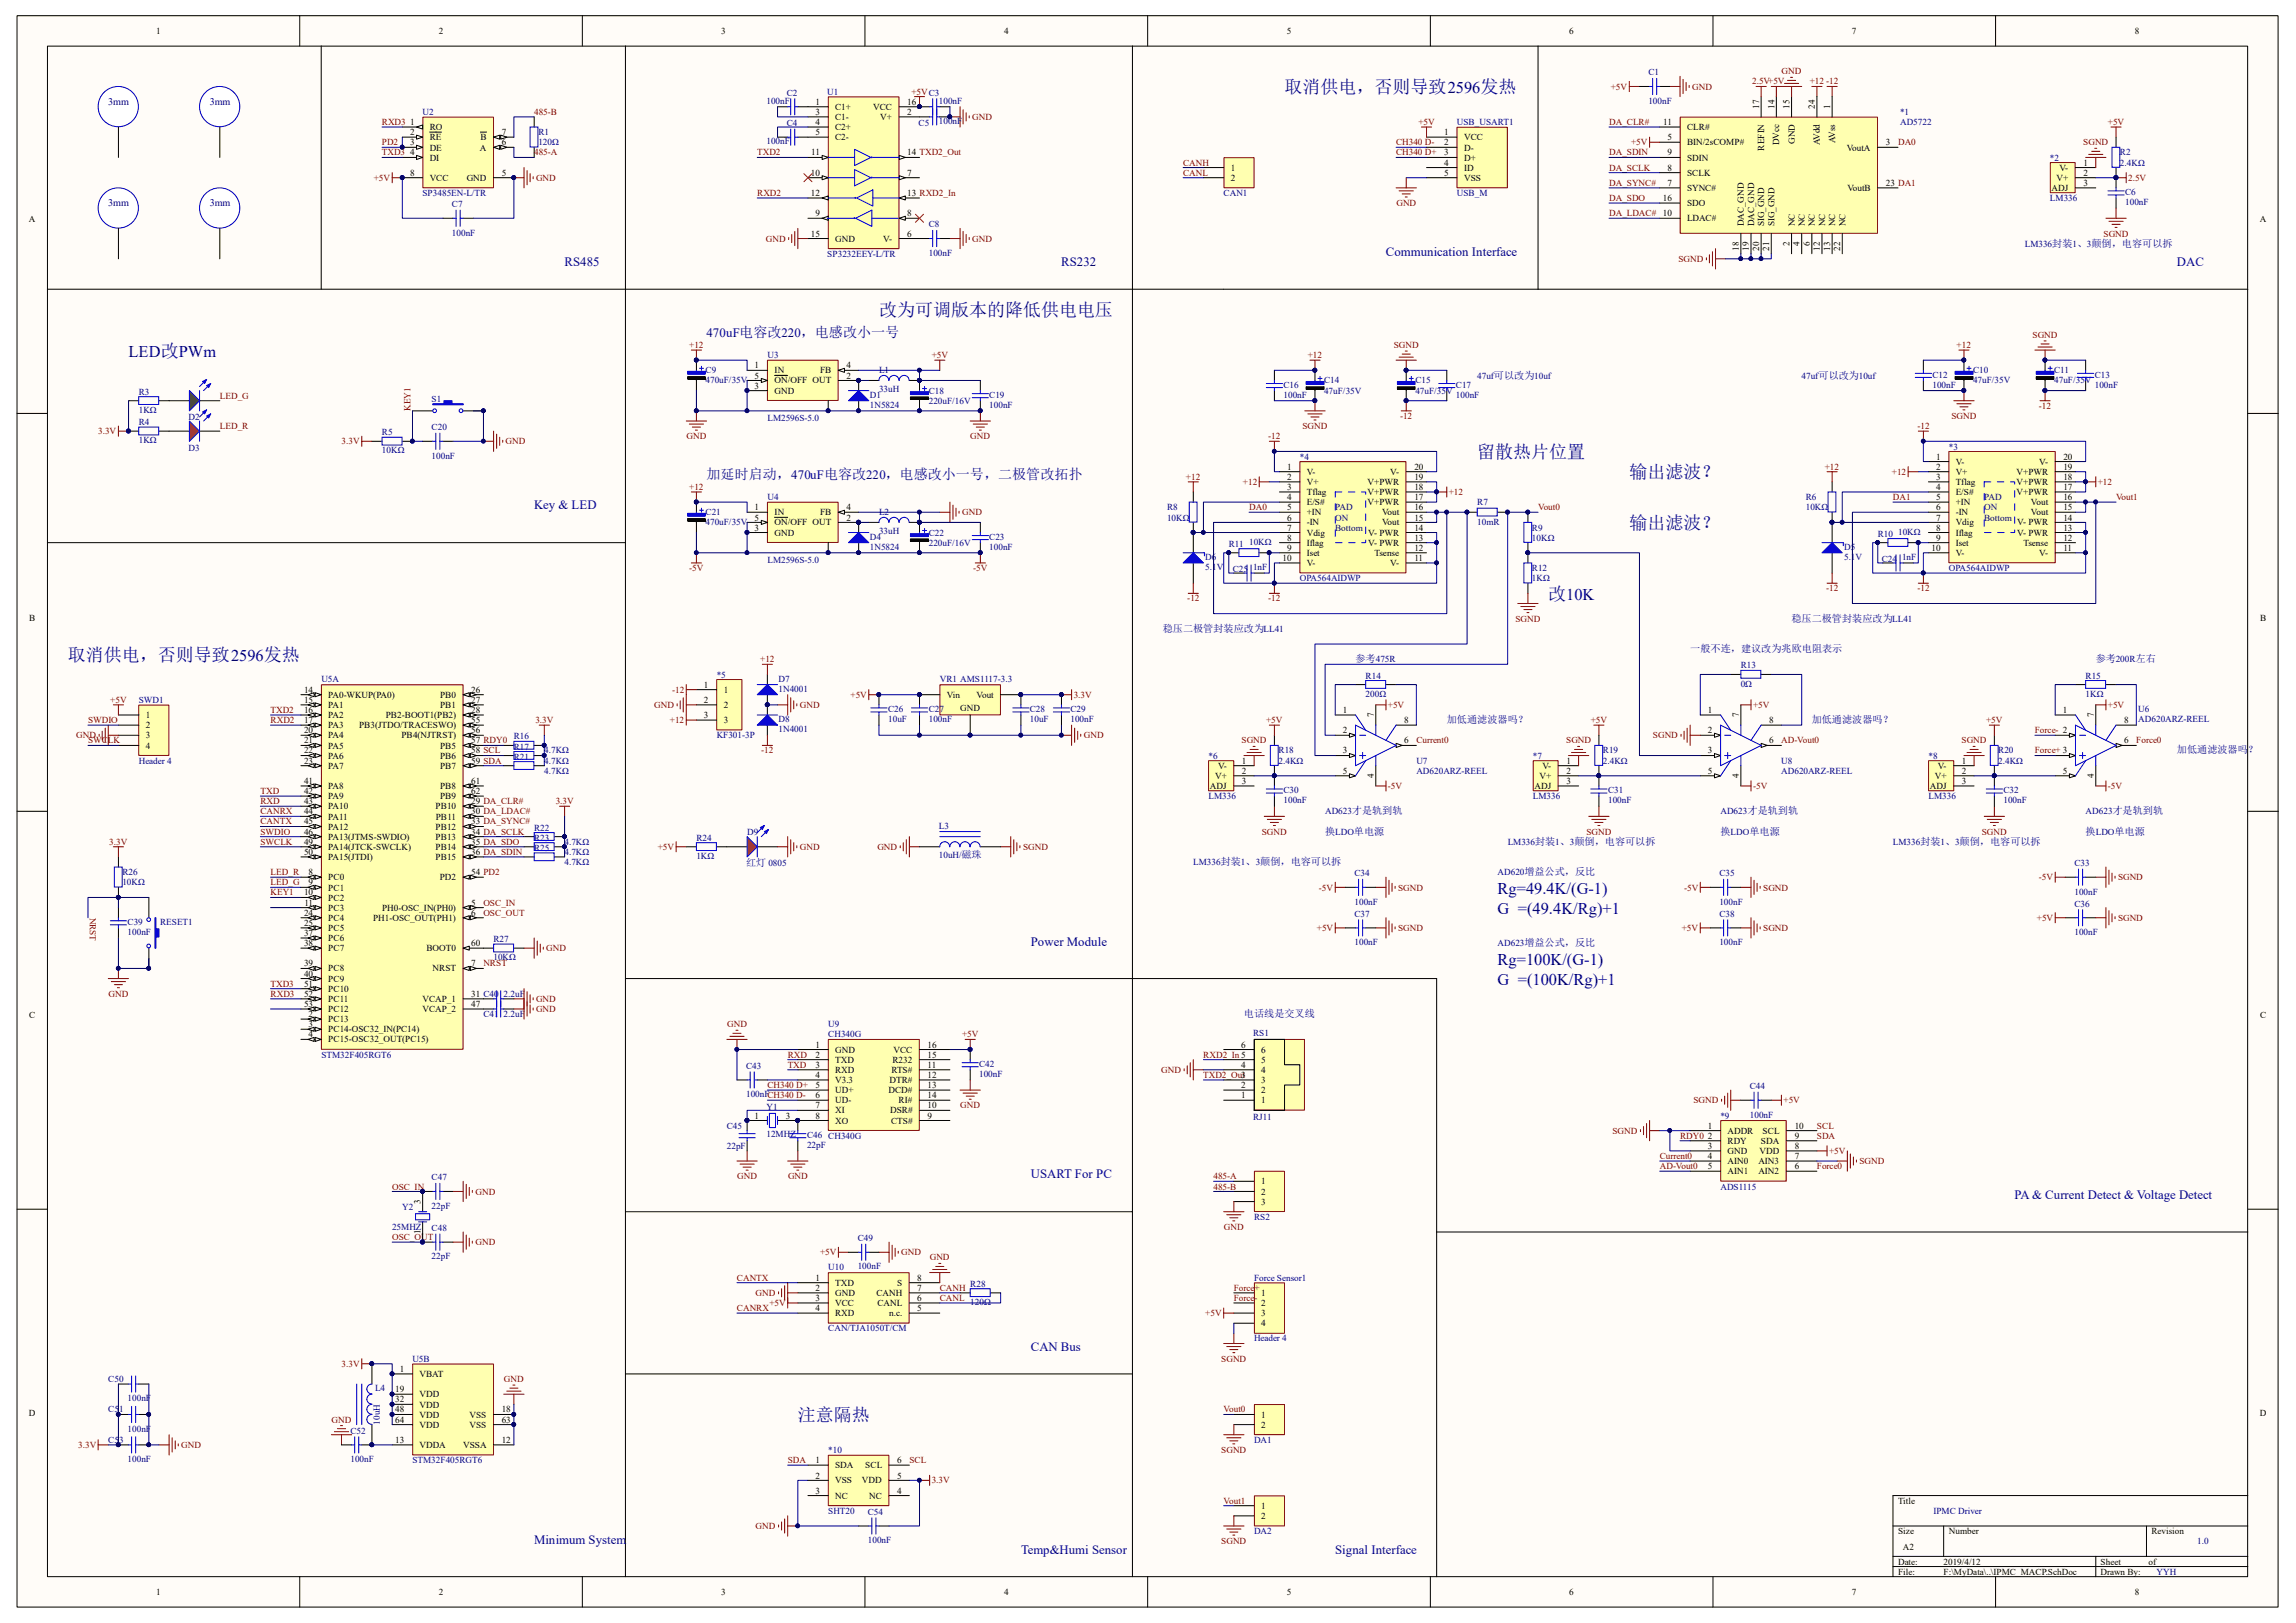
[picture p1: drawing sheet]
<svg xmlns="http://www.w3.org/2000/svg" width="297mm" height="210mm" viewBox="0 0 297 210" stroke-linecap="round" stroke-linejoin="round" font-family="sans-serif">
<defs><g id="words">
<g font-size="2.3" fill="#000080">
<text x="166.2" y="12">取消供电，否则导致2596发热</text>
<text x="113.7" y="40.9">改为可调版本的降低供电电压</text>
<text x="191.1" y="59.3">留散热片位置</text>
<text x="210.8" y="61.9">输出滤波？</text>
<text x="210.8" y="68.5">输出滤波？</text>
<text x="200.3" y="77.6">改10K</text>
<text x="8.8" y="85.5">取消供电，否则导致2596发热</text>
<text x="103.2" y="183.9">注意隔热</text>
</g>
<g font-size="2.1" fill="#000080">
<text x="16.6" y="46.1">LED改PWm</text>
<text x="193.7" y="115.7">Rg=49.4K/(G-1)</text>
<text x="193.7" y="118.3">G =(49.4K/Rg)+1</text>
<text x="193.7" y="124.8">Rg=100K/(G-1)</text>
<text x="193.7" y="127.5">G =(100K/Rg)+1</text>
</g>
<text font-size="1.8" fill="#000080" x="91.4" y="62">加延时启动，470uF电容改220，电感改小一号，二极管改拓扑</text>
<g font-size="1.7" fill="#000080">
<text x="73" y="34.5">RS485</text>
<text x="137.3" y="34.5">RS232</text>
<text x="179.3" y="33.1">Communication Interface</text>
<text x="281.6" y="34.5">DAC</text>
<text x="91.4" y="43.6">470uF电容改220，电感改小一号</text>
<text x="69.1" y="65.9">Key &amp; LED</text>
<text x="133.3" y="122.3">Power Module</text>
<text x="133.3" y="152.5">USART For PC</text>
<text x="260.6" y="155.1">PA &amp; Current Detect &amp; Voltage Detect</text>
<text x="133.3" y="174.8">CAN Bus</text>
<text x="69.1" y="199.7">Minimum System</text>
<text x="132.1" y="201">Temp&amp;Humi Sensor</text>
<text x="172.7" y="201">Signal Interface</text>
</g>
<g font-size="1.3" fill="#000080">
<text x="14" y="13.5">3mm</text>
<text x="27.1" y="13.5">3mm</text>
<text x="14" y="26.6">3mm</text>
<text x="27.1" y="26.6">3mm</text>
<text x="150.4" y="81.7">稳压二极管封装应改为LL41</text>
<text x="231.7" y="80.4">稳压二极管封装应改为LL41</text>
<text x="175.3" y="85.7">参考475R</text>
<text x="218.6" y="84.4">一般不连，建议改为兆欧电阻表示</text>
<text x="271.1" y="85.7">参考200R左右</text>
<text x="187.2" y="93.6">加低通滤波器吗？</text>
<text x="234.4" y="93.6">加低通滤波器吗？</text>
<text x="281.6" y="97.5">加低通滤波器吗？</text>
<text x="171.4" y="108">换LDO单电源</text>
<text x="222.5" y="108">换LDO单电源</text>
<text x="269.8" y="108">换LDO单电源</text>
<text x="96.5" y="112.1">红灯 0805</text>
<text x="160.9" y="131.6">电话线是交叉线</text>
</g>
<g font-size="1.2">
<text x="20.2" y="4.4">1</text>
<text x="56.8" y="4.4">2</text>
<text x="93.3" y="4.4">3</text>
<text x="129.9" y="4.4">4</text>
<text x="166.5" y="4.4">5</text>
<text x="203" y="4.4">6</text>
<text x="239.6" y="4.4">7</text>
<text x="276.1" y="4.4">8</text>
<text x="53" y="16.2">1</text>
<text x="53" y="17.5">2</text>
<text x="55.6" y="16.8">RO</text>
<text x="64.9" y="17.5">7</text>
<text x="105.5" y="13.5">1</text>
<text x="105.5" y="16.2">4</text>
<text x="105.5" y="14.9">3</text>
<text x="105.5" y="17.5">5</text>
<text x="108" y="14.2">C1+</text>
<text x="108" y="16.8">C2+</text>
<text x="108" y="15.5">C1-</text>
<text x="112.9" y="14.2">VCC</text>
<text x="113.9" y="15.5">V+</text>
<text x="117.3" y="13.5">16</text>
<text x="117.3" y="14.9">2</text>
<text x="186.8" y="17.5">1</text>
<text x="215.1" y="16.2">11</text>
<text x="218.2" y="16.8">CLR#</text>
<text x="227.5" y="14.1" transform="rotate(-90 227.5 14.1)">17</text>
<text x="229.5" y="14.1" transform="rotate(-90 229.5 14.1)">14</text>
<text x="231.5" y="14.1" transform="rotate(-90 231.5 14.1)">15</text>
<text x="234.8" y="14.1" transform="rotate(-90 234.8 14.1)">24</text>
<text x="236.7" y="14.1" transform="rotate(-90 236.7 14.1)">1</text>
<text x="53" y="18.8">3</text>
<text x="53" y="20.1">4</text>
<text x="53" y="22.7">8</text>
<text x="55.6" y="18.2">RE</text>
<text x="55.6" y="19.5">DE</text>
<text x="55.6" y="20.8">DI</text>
<text x="55.6" y="23.4">VCC</text>
<text x="60.4" y="23.4">GND</text>
<text x="62.1" y="19.5">A</text>
<text x="62.1" y="18.2">B</text>
<text x="64.9" y="22.7">5</text>
<text x="64.9" y="18.8">6</text>
<text x="104.9" y="22.7">10</text>
<text x="104.9" y="20.1">11</text>
<text x="108" y="18.2">C2-</text>
<text x="117.3" y="20.1">14 TXD2_Out</text>
<text x="117.3" y="22.7">7</text>
<text x="159.2" y="22.1">1</text>
<text x="159.2" y="23.4">2</text>
<text x="186.8" y="18.8">2</text>
<text x="186.8" y="20.1">3</text>
<text x="186.8" y="21.4">4</text>
<text x="186.8" y="22.7">5</text>
<text x="189.4" y="18.2">VCC</text>
<text x="189.4" y="19.5">D-</text>
<text x="189.4" y="20.8">D+</text>
<text x="189.4" y="22.1">ID</text>
<text x="189.4" y="23.4">VSS</text>
<text x="215.7" y="18.2">5</text>
<text x="215.7" y="22.1">8</text>
<text x="215.7" y="20.1">9</text>
<text x="218.2" y="18.8">BIN/2sCOMP#</text>
<text x="218.2" y="22.7">SCLK</text>
<text x="218.2" y="20.8">SDIN</text>
<text x="228.2" y="19.5" transform="rotate(-90 228.2 19.5)">REFIN</text>
<text x="230.2" y="18.8" transform="rotate(-90 230.2 18.8)">DVcc</text>
<text x="232.2" y="18.6" transform="rotate(-90 232.2 18.6)">GND</text>
<text x="235.4" y="18.8" transform="rotate(-90 235.4 18.8)">AVdd</text>
<text x="237.4" y="18.5" transform="rotate(-90 237.4 18.5)">AVss</text>
<text x="238.9" y="19.5">VoutA</text>
<text x="244" y="18.8">3</text>
<text x="266" y="23.4">V+</text>
<text x="266.4" y="22.1">V-</text>
<text x="269.5" y="21.4">1</text>
<text x="269.5" y="22.7">2</text>
<text x="3.7" y="28.8">A</text>
<text x="104.9" y="25.4">12</text>
<text x="105.5" y="28">9</text>
<text x="117.3" y="25.4">13 RXD2_In</text>
<text x="117.3" y="28">8</text>
<text x="215.1" y="28">10</text>
<text x="215.1" y="26">16</text>
<text x="215.7" y="24">7</text>
<text x="218.2" y="24.7">SYNC#</text>
<text x="218.2" y="28.7">LDAC#</text>
<text x="218.2" y="26.7">SDO</text>
<text x="225.6" y="29.3" transform="rotate(-90 225.6 29.3)">DAC_GND</text>
<text x="226.9" y="29.3" transform="rotate(-90 226.9 29.3)">DAC_GND</text>
<text x="228.2" y="29.3" transform="rotate(-90 228.2 29.3)">SIG_GND</text>
<text x="229.5" y="29.3" transform="rotate(-90 229.5 29.3)">SIG_GND</text>
<text x="232.2" y="29.3" transform="rotate(-90 232.2 29.3)">NC</text>
<text x="233.5" y="29.3" transform="rotate(-90 233.5 29.3)">NC</text>
<text x="234.8" y="29.3" transform="rotate(-90 234.8 29.3)">NC</text>
<text x="236.1" y="29.3" transform="rotate(-90 236.1 29.3)">NC</text>
<text x="237.4" y="29.3" transform="rotate(-90 237.4 29.3)">NC</text>
<text x="238.7" y="29.3" transform="rotate(-90 238.7 29.3)">NC</text>
<text x="239" y="24.7">VoutB</text>
<text x="244" y="24">23 DA1</text>
<text x="265.4" y="24.7">ADJ</text>
<text x="269.5" y="24">3</text>
<text x="292.3" y="28.8">A</text>
<text x="104.9" y="30.6">15</text>
<text x="108" y="31.3">GND</text>
<text x="114.3" y="31.3">V-</text>
<text x="117.3" y="30.6">6</text>
<text x="224.9" y="32.4" transform="rotate(-90 224.9 32.4)">18</text>
<text x="226.2" y="32.4" transform="rotate(-90 226.2 32.4)">19</text>
<text x="227.5" y="32.4" transform="rotate(-90 227.5 32.4)">20</text>
<text x="228.8" y="32.4" transform="rotate(-90 228.8 32.4)">21</text>
<text x="231.5" y="31.8" transform="rotate(-90 231.5 31.8)">2</text>
<text x="232.8" y="31.8" transform="rotate(-90 232.8 31.8)">4</text>
<text x="234.1" y="31.8" transform="rotate(-90 234.1 31.8)">6</text>
<text x="235.4" y="32.4" transform="rotate(-90 235.4 32.4)">12</text>
<text x="236.7" y="32.4" transform="rotate(-90 236.7 32.4)">13</text>
<text x="238" y="32.4" transform="rotate(-90 238 32.4)">22</text>
<text x="97.6" y="47.7">1</text>
<text x="109.5" y="47.7">4</text>
<text x="97.6" y="49">5</text>
<text x="97.6" y="50.3">3</text>
<text x="100.2" y="49.6">ON/OFF OUT</text>
<text x="100.2" y="50.9">GND</text>
<text x="100.2" y="48.3">IN</text>
<text x="106.1" y="48.3">FB</text>
<text x="109.5" y="49">2</text>
<text x="250.4" y="59.5">1</text>
<text x="266.9" y="59.5">20</text>
<text x="166.5" y="60.8">1</text>
<text x="166.5" y="62.1">2</text>
<text x="166.5" y="63.4">3</text>
<text x="166.5" y="64.7">4</text>
<text x="169" y="61.4">V-</text>
<text x="169" y="62.7">V+</text>
<text x="169" y="64.1">Tflag</text>
<text x="169" y="65.4">E/S#</text>
<text x="176.9" y="65.4">V+PWR</text>
<text x="176.9" y="64.1">V+PWR</text>
<text x="176.9" y="62.7">V+PWR</text>
<text x="179.8" y="61.4">V-</text>
<text x="183" y="64.7">17</text>
<text x="183" y="63.4">18</text>
<text x="183" y="62.1">19</text>
<text x="183" y="60.8">20</text>
<text x="250.4" y="60.8">2</text>
<text x="250.4" y="62.1">3</text>
<text x="250.4" y="63.4">4</text>
<text x="250.4" y="64.7">5</text>
<text x="253" y="60.1">V-</text>
<text x="253" y="61.4">V+</text>
<text x="253" y="62.7">Tflag</text>
<text x="253" y="64.1">E/S#</text>
<text x="253" y="65.4">+IN</text>
<text x="260.9" y="64.1">V+PWR</text>
<text x="260.9" y="62.7">V+PWR</text>
<text x="260.9" y="61.4">V+PWR</text>
<text x="262.7" y="65.4">Vout</text>
<text x="263.8" y="60.1">V-</text>
<text x="266.9" y="64.7">16</text>
<text x="266.9" y="63.4">17</text>
<text x="266.9" y="62.1">18</text>
<text x="266.9" y="60.8">19</text>
<text x="97.6" y="67.4">5</text>
<text x="97.6" y="68.7">3</text>
<text x="97.6" y="66">1</text>
<text x="100.2" y="68">ON/OFF OUT</text>
<text x="100.2" y="69.3">GND</text>
<text x="100.2" y="66.7">IN</text>
<text x="106.1" y="66.7">FB</text>
<text x="109.5" y="66">4</text>
<text x="109.5" y="67.4">2</text>
<text x="166.5" y="66">5</text>
<text x="166.5" y="67.4">6</text>
<text x="166.5" y="68.7">7</text>
<text x="166.5" y="70">8</text>
<text x="166.5" y="71.3">9</text>
<text x="169" y="66.7">+IN</text>
<text x="169" y="68">-IN</text>
<text x="169" y="69.3">Vdig</text>
<text x="169" y="70.6">Iflag</text>
<text x="169" y="71.9">Iset</text>
<text x="177" y="70.6">V- PWR</text>
<text x="177" y="69.3">V- PWR</text>
<text x="177.8" y="71.9">Tsense</text>
<text x="178.8" y="68">Vout</text>
<text x="178.8" y="66.7">Vout</text>
<text x="183" y="71.3">12</text>
<text x="183" y="70">13</text>
<text x="183" y="68.7">14</text>
<text x="183" y="67.4">15</text>
<text x="183" y="66">16</text>
<text x="249.8" y="71.3">10</text>
<text x="250.4" y="66">6</text>
<text x="250.4" y="67.4">7</text>
<text x="250.4" y="68.7">8</text>
<text x="250.4" y="70">9</text>
<text x="253" y="66.7">-IN</text>
<text x="253" y="68">Vdig</text>
<text x="253" y="69.3">Iflag</text>
<text x="253" y="70.6">Iset</text>
<text x="253" y="71.9">V-</text>
<text x="260.9" y="69.3">V- PWR</text>
<text x="260.9" y="68">V- PWR</text>
<text x="261.7" y="70.6">Tsense</text>
<text x="262.7" y="66.7">Vout</text>
<text x="263.8" y="71.9">V-</text>
<text x="266.9" y="71.3">11</text>
<text x="266.9" y="70">12</text>
<text x="266.9" y="68.7">13</text>
<text x="266.9" y="67.4">14</text>
<text x="266.9" y="66">15</text>
<text x="165.9" y="72.6">10</text>
<text x="169" y="73.2">V-</text>
<text x="179.8" y="73.2">V-</text>
<text x="183" y="72.6">11</text>
<text x="3.8" y="80.3">B</text>
<text x="292.3" y="80.3">B</text>
<text x="39.3" y="89.6">14</text>
<text x="61" y="89.6">26</text>
<text x="91.1" y="89">1</text>
<text x="93.6" y="89.6">1</text>
<text x="18.9" y="92.9">1</text>
<text x="18.9" y="94.2">2</text>
<text x="18.9" y="95.5">3</text>
<text x="39.3" y="90.9">15</text>
<text x="39.3" y="92.2">16</text>
<text x="39.3" y="93.6">17</text>
<text x="39.3" y="94.9">20</text>
<text x="42.5" y="90.3">PA0-WKUP(PA0)</text>
<text x="42.5" y="91.6">PA1</text>
<text x="42.5" y="92.9">PA2</text>
<text x="42.5" y="94.2">PA3</text>
<text x="42.5" y="95.5">PA4</text>
<text x="46.4" y="94.2">PB3(JTDO/TRACESWO)</text>
<text x="49.9" y="92.9">PB2-BOOT1(PB2)</text>
<text x="51.9" y="95.5">PB4(NJTRST)</text>
<text x="56.9" y="90.3">PB0</text>
<text x="56.9" y="91.6">PB1</text>
<text x="61" y="90.9">27</text>
<text x="61" y="92.2">28</text>
<text x="61" y="93.6">55</text>
<text x="61" y="94.9">56</text>
<text x="91.1" y="90.9">2</text>
<text x="91.1" y="92.9">3</text>
<text x="93.6" y="91.6">2</text>
<text x="93.6" y="93.6">3</text>
<text x="122.5" y="90.3">Vin</text>
<text x="124.2" y="92">GND</text>
<text x="126.3" y="90.3">Vout</text>
<text x="173.7" y="92.2">1</text>
<text x="173.7" y="94.9">2</text>
<text x="177.7" y="92.8" transform="rotate(-90 177.7 92.8)">7</text>
<text x="181.6" y="93.6">8</text>
<text x="220.9" y="92.2">1</text>
<text x="220.9" y="94.9">2</text>
<text x="224.9" y="92.8" transform="rotate(-90 224.9 92.8)">7</text>
<text x="228.8" y="93.6">8</text>
<text x="266.8" y="92.2">1</text>
<text x="270.8" y="92.8" transform="rotate(-90 270.8 92.8)">7</text>
<text x="274.8" y="93.6">8</text>
<text x="18.9" y="96.9">4</text>
<text x="39.3" y="96.2">21</text>
<text x="39.3" y="97.5">22</text>
<text x="39.3" y="98.8">23</text>
<text x="39.3" y="101.4">41</text>
<text x="42.5" y="96.9">PA5</text>
<text x="42.5" y="98.2">PA6</text>
<text x="42.5" y="99.5">PA7</text>
<text x="56.9" y="96.9">PB5</text>
<text x="56.9" y="98.2">PB6</text>
<text x="56.9" y="99.5">PB7</text>
<text x="61" y="96.2">57 RDY0</text>
<text x="61" y="97.5">58 SCL</text>
<text x="61" y="98.8">59 SDA</text>
<text x="61" y="101.4">61</text>
<text x="157.2" y="100.8">V+</text>
<text x="157.6" y="99.5">V-</text>
<text x="160.7" y="98.8">1</text>
<text x="160.7" y="100.1">2</text>
<text x="160.7" y="101.4">3</text>
<text x="173.7" y="97.5">3</text>
<text x="173.7" y="100.1">5</text>
<text x="177.7" y="100.7" transform="rotate(-90 177.7 100.7)">4</text>
<text x="181.6" y="96.2">6</text>
<text x="199.1" y="100.8">V+</text>
<text x="199.5" y="99.5">V-</text>
<text x="202.6" y="98.8">1</text>
<text x="202.6" y="100.1">2</text>
<text x="202.6" y="101.4">3</text>
<text x="220.9" y="97.5">3</text>
<text x="220.9" y="100.1">5</text>
<text x="224.9" y="100.7" transform="rotate(-90 224.9 100.7)">4</text>
<text x="228.8" y="96.2">6</text>
<text x="250.3" y="100.8">V+</text>
<text x="250.7" y="99.5">V-</text>
<text x="253.8" y="98.8">1</text>
<text x="253.8" y="100.1">2</text>
<text x="253.8" y="101.4">3</text>
<text x="266.8" y="100.1">5</text>
<text x="270.8" y="100.7" transform="rotate(-90 270.8 100.7)">4</text>
<text x="274.8" y="96.2">6</text>
<text x="39.3" y="102.7">42</text>
<text x="39.3" y="104.1">43</text>
<text x="39.3" y="105.4">44</text>
<text x="39.3" y="106.7">45</text>
<text x="39.3" y="108">46</text>
<text x="42.5" y="102.1">PA8</text>
<text x="42.5" y="103.4">PA9</text>
<text x="42.5" y="104.7">PA10</text>
<text x="42.5" y="106">PA11</text>
<text x="42.5" y="107.4">PA12</text>
<text x="56.3" y="104.7">PB10</text>
<text x="56.3" y="107.4">PB12</text>
<text x="56.4" y="106">PB11</text>
<text x="56.9" y="102.1">PB8</text>
<text x="56.9" y="103.4">PB9</text>
<text x="61" y="104.1">29 DA_CLR#</text>
<text x="61" y="105.4">30 DA_LDAC#</text>
<text x="61" y="106.7">33 DA_SYNC#</text>
<text x="61" y="108">34 DA_SCLK</text>
<text x="61" y="102.7">62</text>
<text x="156.5" y="102.1">ADJ</text>
<text x="198.5" y="102.1">ADJ</text>
<text x="249.6" y="102.1">ADJ</text>
<text x="39.3" y="109.3">49</text>
<text x="39.3" y="110.6">50</text>
<text x="39.9" y="113.2">8</text>
<text x="42.5" y="108.7">PA13(JTMS-SWDIO)</text>
<text x="42.5" y="110">PA14(JTCK-SWCLK)</text>
<text x="42.5" y="111.3">PA15(JTDI)</text>
<text x="42.5" y="113.9">PC0</text>
<text x="56.3" y="108.7">PB13</text>
<text x="56.3" y="110">PB14</text>
<text x="56.3" y="111.3">PB15</text>
<text x="56.9" y="113.9">PD2</text>
<text x="61" y="109.3">35 DA_SDO</text>
<text x="61" y="110.6">36 DA_SDIN</text>
<text x="61" y="113.2">54 PD2</text>
<text x="39.3" y="115.9">10</text>
<text x="39.3" y="118.5">24</text>
<text x="39.3" y="119.8">25</text>
<text x="39.4" y="117.2">11</text>
<text x="39.9" y="114.6">9</text>
<text x="42.5" y="115.2">PC1</text>
<text x="42.5" y="116.5">PC2</text>
<text x="42.5" y="117.9">PC3</text>
<text x="42.5" y="119.1">PC4</text>
<text x="48.3" y="119.1">PH1-OSC_OUT(PH1)</text>
<text x="49.4" y="117.9">PH0-OSC_IN(PH0)</text>
<text x="61" y="117.2">5</text>
<text x="61" y="118.5">6</text>
<text x="39.3" y="121.1">37</text>
<text x="39.3" y="122.4">38</text>
<text x="39.3" y="125.1">39</text>
<text x="42.5" y="120.4">PC5</text>
<text x="42.5" y="121.8">PC6</text>
<text x="42.5" y="123.1">PC7</text>
<text x="42.5" y="125.7">PC8</text>
<text x="55.2" y="123.1">BOOT0</text>
<text x="56" y="125.7">NRST</text>
<text x="61" y="125.1">7</text>
<text x="61" y="122.4">60</text>
<text x="3.8" y="131.8">C</text>
<text x="39.3" y="126.4">40</text>
<text x="39.3" y="127.7">51</text>
<text x="39.3" y="129">52</text>
<text x="39.3" y="130.3">53</text>
<text x="39.9" y="131.6">2</text>
<text x="42.5" y="127">PC9</text>
<text x="42.5" y="128.3">PC10</text>
<text x="42.5" y="129.6">PC11</text>
<text x="42.5" y="130.9">PC12</text>
<text x="54.7" y="129.6">VCAP_1</text>
<text x="54.7" y="130.9">VCAP_2</text>
<text x="61" y="129">31 C40</text>
<text x="61" y="130.3">47</text>
<text x="292.3" y="131.8">C</text>
<text x="39.9" y="132.9">3</text>
<text x="39.9" y="134.2">4</text>
<text x="42.5" y="132.2">PC13</text>
<text x="42.5" y="133.6">PC14-OSC32_IN(PC14)</text>
<text x="42.5" y="134.9">PC15-OSC32_OUT(PC15)</text>
<text x="105.5" y="135.6">1</text>
<text x="105.5" y="136.9">2</text>
<text x="108" y="136.2">GND</text>
<text x="108" y="137.5">TXD</text>
<text x="115.4" y="137.5">R232</text>
<text x="115.6" y="136.2">VCC</text>
<text x="120" y="136.9">15</text>
<text x="120" y="135.6">16</text>
<text x="160.6" y="135.6">6</text>
<text x="163.1" y="137.5">5</text>
<text x="163.1" y="136.2">6</text>
<text x="105.5" y="138.2">3</text>
<text x="105.5" y="139.5">4</text>
<text x="105.5" y="140.8">5</text>
<text x="105.5" y="142.1">6</text>
<text x="105.5" y="143.4">7</text>
<text x="108" y="138.8">RXD</text>
<text x="108" y="140.1">V3.3</text>
<text x="108" y="141.4">UD+</text>
<text x="108" y="142.7">UD-</text>
<text x="114.9" y="141.4">DCD#</text>
<text x="115.1" y="140.1">DTR#</text>
<text x="115.3" y="138.8">RTS#</text>
<text x="116.2" y="142.7">RI#</text>
<text x="120" y="138.2">11</text>
<text x="120" y="139.5">12</text>
<text x="120" y="140.8">13</text>
<text x="120" y="142.1">14</text>
<text x="120" y="143.4">10</text>
<text x="160.6" y="142.1">1</text>
<text x="160.6" y="140.8">2</text>
<text x="160.6" y="138.2">4</text>
<text x="163.1" y="142.7">1</text>
<text x="163.1" y="141.4">2</text>
<text x="163.1" y="140.1">3</text>
<text x="163.1" y="138.8">4</text>
<text x="97.6" y="144.7">1</text>
<text x="101.6" y="144.7">3</text>
<text x="105.5" y="144.7">8</text>
<text x="108" y="144.1">XI</text>
<text x="108" y="145.4">XO</text>
<text x="115.1" y="144.1">DSR#</text>
<text x="115.3" y="145.4">CTS#</text>
<text x="120" y="144.7">9</text>
<text x="220.9" y="146.1">1</text>
<text x="220.9" y="147.4">2</text>
<text x="220.9" y="148.7">3</text>
<text x="220.9" y="150">4</text>
<text x="223.5" y="146.7">ADDR</text>
<text x="223.5" y="148">RDY</text>
<text x="223.5" y="149.3">GND</text>
<text x="227.6" y="149.3">VDD</text>
<text x="227.8" y="148">SDA</text>
<text x="228" y="146.7">SCL</text>
<text x="232.2" y="150">7</text>
<text x="232.2" y="148.7">8</text>
<text x="232.2" y="147.4">9</text>
<text x="232.2" y="146.1">10</text>
<text x="54.4" y="155.7" transform="rotate(-90 54.4 155.7)">3</text>
<text x="163.1" y="153.2">1</text>
<text x="163.1" y="154.6">2</text>
<text x="163.1" y="155.9">3</text>
<text x="220.9" y="151.3">5</text>
<text x="223.5" y="150.6">AIN0</text>
<text x="223.5" y="151.9">AIN1</text>
<text x="227.5" y="151.9">AIN2</text>
<text x="227.5" y="150.6">AIN3</text>
<text x="232.2" y="151.3">6</text>
<text x="54.4" y="159.7" transform="rotate(-90 54.4 159.7)">1</text>
<text x="105.5" y="165.7">1</text>
<text x="105.5" y="167">2</text>
<text x="108" y="166.4">TXD</text>
<text x="108" y="167.7">GND</text>
<text x="113.4" y="167.7">CANH</text>
<text x="116" y="166.4">S</text>
<text x="118.7" y="167">7</text>
<text x="118.7" y="165.7">8</text>
<text x="163.1" y="167.7">1</text>
<text x="105.5" y="168.3">3</text>
<text x="105.5" y="169.6">4</text>
<text x="108" y="169">VCC</text>
<text x="108" y="170.3">RXD</text>
<text x="113.5" y="169">CANL</text>
<text x="115" y="170.3">n.c.</text>
<text x="118.7" y="169.6">5</text>
<text x="118.7" y="168.3">6</text>
<text x="163.1" y="169">2</text>
<text x="163.1" y="170.3">3</text>
<text x="163.1" y="171.6">4</text>
<text x="51.7" y="177.5">1</text>
<text x="54.3" y="178.2">VBAT</text>
<text x="3.7" y="183.3">D</text>
<text x="51.1" y="180.1">19</text>
<text x="51.1" y="181.4">32</text>
<text x="51.1" y="182.8">48</text>
<text x="51.1" y="184.1">64</text>
<text x="54.3" y="180.8">VDD</text>
<text x="54.3" y="182.1">VDD</text>
<text x="54.3" y="183.4">VDD</text>
<text x="54.3" y="184.7">VDD</text>
<text x="60.7" y="183.4">VSS</text>
<text x="60.7" y="184.7">VSS</text>
<text x="64.9" y="182.8">18</text>
<text x="64.9" y="184.1">63</text>
<text x="163.1" y="183.4">1</text>
<text x="163.1" y="184.7">2</text>
<text x="292.3" y="183.3">D</text>
<text x="51.1" y="186.7">13</text>
<text x="54.3" y="187.4">VDDA</text>
<text x="59.9" y="187.4">VSSA</text>
<text x="64.9" y="186.7">12</text>
<text x="105.5" y="189.3">1</text>
<text x="105.5" y="191.3">2</text>
<text x="108" y="190">SDA</text>
<text x="108" y="191.9">VSS</text>
<text x="111.5" y="191.9">VDD</text>
<text x="111.9" y="190">SCL</text>
<text x="116" y="191.3">5</text>
<text x="116" y="189.3">6</text>
<text x="105.5" y="193.3">3</text>
<text x="108" y="193.9">NC</text>
<text x="112.4" y="193.9">NC</text>
<text x="116" y="193.3">4</text>
<text x="163.1" y="195.2">1</text>
<text x="163.1" y="196.6">2</text>
<text x="245.5" y="194.6">Title</text>
<text x="245.5" y="198.5">Size</text>
<text x="245.5" y="202.4">Date:</text>
<text x="245.5" y="203.8">File:</text>
<text x="246.2" y="200.5">A2</text>
<text x="251.4" y="202.4">2019/4/12</text>
<text x="251.4" y="203.8">F:\MyData\..\IPMC_MACP.SchDoc</text>
<text x="252.1" y="198.5">Number</text>
<text x="271.7" y="202.4">Sheet</text>
<text x="271.7" y="203.8">Drawn By:</text>
<text x="277.9" y="202.4">of</text>
<text x="278.3" y="198.5">Revision</text>
<text x="20.2" y="206.4">1</text>
<text x="56.8" y="206.4">2</text>
<text x="93.3" y="206.4">3</text>
<text x="129.9" y="206.4">4</text>
<text x="166.5" y="206.4">5</text>
<text x="203" y="206.4">6</text>
<text x="239.6" y="206.4">7</text>
<text x="276.1" y="206.4">8</text>
</g>
<g font-size="1.2" fill="#800000">
<text x="208.4" y="11.6">+5V</text>
<text x="218.9" y="11.6">GND</text>
<text x="226.6" y="10.9">2.5V+5V</text>
<text x="230.5" y="9.6">GND</text>
<text x="234.1" y="10.9">+12 -12</text>
<text x="49.4" y="16.2">RXD3</text>
<text x="69.1" y="14.9">485-B</text>
<text x="117.9" y="12.2">+5VC3</text>
<text x="125.8" y="15.5">GND</text>
<text x="183.5" y="16.2">+5V</text>
<text x="208.1" y="16.2">DA_CLR#</text>
<text x="272.7" y="16.2">+5V</text>
<text x="48.3" y="23.4">+5V</text>
<text x="49.4" y="20.1">TXD3</text>
<text x="49.4" y="18.8">PD2</text>
<text x="69.1" y="20.1">485-A</text>
<text x="69.3" y="23.4">GND</text>
<text x="98" y="20.1">TXD2</text>
<text x="153" y="21.4">CANH</text>
<text x="153" y="22.7">CANL</text>
<text x="180.6" y="20.1">CH340 D+</text>
<text x="180.6" y="18.8">CH340 D-</text>
<text x="208.1" y="22.1">DA_SCLK</text>
<text x="208.1" y="20.1">DA_SDIN</text>
<text x="211" y="18.8">+5V</text>
<text x="245.5" y="18.8">DA0</text>
<text x="269.5" y="18.8">SGND</text>
<text x="275.3" y="23.4">2.5V</text>
<text x="98" y="25.4">RXD2</text>
<text x="180.6" y="26.7">GND</text>
<text x="208.1" y="24">DA_SYNC#</text>
<text x="208.1" y="26">DA_SDO</text>
<text x="208.1" y="28">DA_LDAC#</text>
<text x="99.1" y="31.3">GND</text>
<text x="125.8" y="31.3">GND</text>
<text x="217.1" y="33.9">SGND</text>
<text x="272.1" y="30.6">SGND</text>
<text x="89.2" y="45">+12</text>
<text x="120.5" y="46.4">+5V</text>
<text x="169.2" y="46.4">+12</text>
<text x="180.3" y="45">SGND</text>
<text x="253.1" y="45">+12</text>
<text x="262.9" y="43.7">SGND</text>
<text x="28.4" y="51.6">LED_G</text>
<text x="53.1" y="53.2" transform="rotate(-90 53.1 53.2)">KEY1</text>
<text x="263.7" y="52.9">-12</text>
<text x="12.7" y="56.2">3.3V</text>
<text x="28.4" y="55.5">LED_R</text>
<text x="44.2" y="57.5">3.3V</text>
<text x="65.4" y="57.5">GND</text>
<text x="88.8" y="56.9">GND</text>
<text x="125.5" y="56.9">GND</text>
<text x="164" y="56.9">-12</text>
<text x="168.5" y="55.5">SGND</text>
<text x="181.1" y="54.2">-12</text>
<text x="248" y="55.5">-12</text>
<text x="252.4" y="54.2">SGND</text>
<text x="89.2" y="63.4">+12</text>
<text x="153.4" y="62.1">+12</text>
<text x="160.8" y="62.7">+12</text>
<text x="187.4" y="64.1">+12</text>
<text x="236" y="60.8">+12</text>
<text x="244.7" y="61.4">+12</text>
<text x="244.9" y="64.7">DA1</text>
<text x="271.4" y="62.7">+12</text>
<text x="273.7" y="64.7">Vout1</text>
<text x="124.5" y="66.7">GND</text>
<text x="161.6" y="66">DA0</text>
<text x="199" y="66">Vout0</text>
<text x="89.2" y="73.9">-5V</text>
<text x="125.9" y="73.9">-5V</text>
<text x="153.6" y="77.8">-12</text>
<text x="164" y="77.8">-12</text>
<text x="236.2" y="76.5">-12</text>
<text x="248" y="76.5">-12</text>
<text x="196" y="80.4">SGND</text>
<text x="87" y="89.6">-12</text>
<text x="98.3" y="85.7">+12</text>
<text x="9.9" y="95.5">GND</text>
<text x="11.4" y="93.6">SWDIO</text>
<text x="14.3" y="90.9">+5V</text>
<text x="35" y="92.2">TXD2</text>
<text x="35" y="93.6">RXD2</text>
<text x="69.3" y="93.6">3.3V</text>
<text x="84.6" y="91.6">GND</text>
<text x="86.7" y="93.6">+12</text>
<text x="103.5" y="91.6">GND</text>
<text x="110" y="90.3">+5V</text>
<text x="138.9" y="90.3">3.3V</text>
<text x="140.2" y="95.5">GND</text>
<text x="163.8" y="93.6">+5V</text>
<text x="179.5" y="91.6">+5V</text>
<text x="205.8" y="93.6">+5V</text>
<text x="213.8" y="95.5">SGND</text>
<text x="226.8" y="91.6">+5V</text>
<text x="256.9" y="93.6">+5V</text>
<text x="263.2" y="94.9">Force- 2</text>
<text x="272.7" y="91.6">+5V</text>
<text x="11.4" y="96.2">SWCLK</text>
<text x="98.5" y="97.5">-12</text>
<text x="160.6" y="96.2">SGND</text>
<text x="183.2" y="96.2">Current0</text>
<text x="202.6" y="96.2">SGND</text>
<text x="230.4" y="96.2">AD-Vout0</text>
<text x="253.7" y="96.2">SGND</text>
<text x="263.2" y="97.5">Force+ 3</text>
<text x="276.3" y="96.2">Force0</text>
<text x="33.7" y="108">SWDIO</text>
<text x="33.7" y="102.7">TXD</text>
<text x="33.7" y="104.1">RXD</text>
<text x="33.7" y="106.7">CANTX</text>
<text x="33.7" y="105.4">CANRX</text>
<text x="71.9" y="104.1">3.3V</text>
<text x="163.2" y="108">SGND</text>
<text x="179.5" y="102.1">-5V</text>
<text x="205.2" y="108">SGND</text>
<text x="226.8" y="102.1">-5V</text>
<text x="256.4" y="108">SGND</text>
<text x="272.7" y="102.1">-5V</text>
<text x="14.1" y="109.3">3.3V</text>
<text x="33.7" y="109.3">SWCLK</text>
<text x="35" y="113.2">LED_R</text>
<text x="85.1" y="110">+5V</text>
<text x="103.5" y="110">GND</text>
<text x="113.5" y="110">GND</text>
<text x="132.3" y="110">SGND</text>
<text x="263.7" y="113.9">-5V</text>
<text x="274" y="113.9">SGND</text>
<text x="11.6" y="118.7" transform="rotate(90 11.6 118.7)">NRST</text>
<text x="35" y="115.9">KEY1</text>
<text x="35" y="114.6">LED_G</text>
<text x="62.5" y="117.2">OSC_IN</text>
<text x="62.5" y="118.5">OSC_OUT</text>
<text x="170.6" y="115.2">-5V</text>
<text x="180.8" y="115.2">SGND</text>
<text x="217.8" y="115.2">-5V</text>
<text x="228.1" y="115.2">SGND</text>
<text x="263.5" y="119.1">+5V</text>
<text x="274" y="119.1">SGND</text>
<text x="62.5" y="125.1">NRST</text>
<text x="70.7" y="123.1">GND</text>
<text x="170.3" y="120.4">+5V</text>
<text x="180.8" y="120.4">SGND</text>
<text x="217.5" y="120.4">+5V</text>
<text x="228.1" y="120.4">SGND</text>
<text x="14.1" y="129">GND</text>
<text x="35" y="127.7">TXD3</text>
<text x="35" y="129">RXD3</text>
<text x="69.3" y="129.6">GND</text>
<text x="69.3" y="130.9">GND</text>
<text x="94.1" y="132.9">GND</text>
<text x="101.9" y="136.9">RXD</text>
<text x="124.5" y="134.2">+5V</text>
<text x="155.7" y="136.9">RXD2_In 5</text>
<text x="99.3" y="140.8">CH340 D+</text>
<text x="101.9" y="138.2">TXD</text>
<text x="124.2" y="143.4">GND</text>
<text x="150.2" y="138.8">GND</text>
<text x="155.7" y="139.5">TXD2_Out3</text>
<text x="219.1" y="142.7">SGND</text>
<text x="230.7" y="142.7">+5V</text>
<text x="208.6" y="146.7">SGND</text>
<text x="214.7" y="150">Current0</text>
<text x="217.3" y="147.4">RDY0</text>
<text x="235" y="146.1">SCL</text>
<text x="235" y="147.4">SDA</text>
<text x="236.6" y="149.3">+5V</text>
<text x="50.7" y="153.9">OSC_IN</text>
<text x="61.5" y="154.6">GND</text>
<text x="95.4" y="152.6">GND</text>
<text x="101.9" y="152.6">GND</text>
<text x="157" y="153.9">485-B</text>
<text x="157" y="152.6">485-A</text>
<text x="214.7" y="151.3">AD-Vout0</text>
<text x="235" y="151.3">Force0</text>
<text x="240.5" y="150.6">SGND</text>
<text x="50.7" y="160.5">OSC_OUT</text>
<text x="61.5" y="161.1">GND</text>
<text x="158.3" y="159.2">GND</text>
<text x="95.3" y="165.7">CANTX</text>
<text x="97.7" y="167.7">GND</text>
<text x="106.1" y="162.4">+5V</text>
<text x="116.6" y="162.4">GND</text>
<text x="120.3" y="163.1">GND</text>
<text x="121.6" y="167">CANH</text>
<text x="159.6" y="167">Force+</text>
<text x="95.3" y="169.6">CANRX</text>
<text x="99.5" y="169">+5V</text>
<text x="121.6" y="168.3">CANL</text>
<text x="155.9" y="170.3">+5V</text>
<text x="159.6" y="168.3">Force-</text>
<text x="44.2" y="176.9">3.3V</text>
<text x="65.2" y="178.8">GND</text>
<text x="158" y="176.2">SGND</text>
<text x="42.9" y="184.1">GND</text>
<text x="158.3" y="182.8">Vout0</text>
<text x="10.1" y="187.4">3.3V</text>
<text x="23.5" y="187.4">GND</text>
<text x="101.9" y="189.3">SDA</text>
<text x="117.6" y="189.3">SCL</text>
<text x="120.5" y="191.9">3.3V</text>
<text x="158" y="188">SGND</text>
<text x="97.7" y="197.9">GND</text>
<text x="158.3" y="194.6">Vout1</text>
<text x="158" y="199.8">SGND</text>
</g>
<g font-size="1.2" fill="#000080">
<text x="213.2" y="9.7">C1</text>
<text x="54.7" y="14.9">U2</text>
<text x="69.6" y="17.5">R1</text>
<text x="99.1" y="13.4">100nF</text>
<text x="101.8" y="16.3">C4</text>
<text x="101.8" y="12.4">C2</text>
<text x="107" y="12.2">U1</text>
<text x="118.8" y="16.3">C5</text>
<text x="121.5" y="16">100nF</text>
<text x="121.5" y="13.4">100nF</text>
<text x="188.5" y="16.2">USB_USART1</text>
<text x="213.2" y="13.4">100nF</text>
<text x="245.8" y="14.9">*1</text>
<text x="245.8" y="16.2">AD5722</text>
<text x="69.6" y="18.8">120Ω</text>
<text x="99.1" y="18.7">100nF</text>
<text x="265.2" y="20.8">*2</text>
<text x="274.2" y="20.1">R2</text>
<text x="274.2" y="21.4">2.4KΩ</text>
<text x="54.7" y="25.4">SP3485EN-L/TR</text>
<text x="58.5" y="26.8">C7</text>
<text x="120.1" y="29.4">C8</text>
<text x="158.3" y="25.4">CAN1</text>
<text x="188.5" y="25.4">USB_M</text>
<text x="265.2" y="26">LM336</text>
<text x="274.9" y="25.2">C6</text>
<text x="274.9" y="26.5">100nF</text>
<text x="58.5" y="30.5">100nF</text>
<text x="107" y="33.2">SP3232EEY-L/TR</text>
<text x="120.1" y="33.1">100nF</text>
<text x="261.9" y="31.9">LM336封装1、3颠倒，电容可以拆</text>
<text x="99.3" y="46.4">U3</text>
<text x="17.9" y="51.1">R3</text>
<text x="17.9" y="53.4">1KΩ</text>
<text x="55.8" y="52">S1</text>
<text x="91.3" y="48.3">C9</text>
<text x="91.3" y="49.6">470uF/35V</text>
<text x="112.5" y="51.5">D1</text>
<text x="112.5" y="52.8">1N5824</text>
<text x="113.7" y="48.3">L1</text>
<text x="113.7" y="50.7">33uH</text>
<text x="120.1" y="50.9">C18</text>
<text x="120.1" y="52.2">220uF/16V</text>
<text x="128" y="51.5">C19</text>
<text x="128" y="52.8">100nF</text>
<text x="166" y="50.2">C16</text>
<text x="166" y="51.5">100nF</text>
<text x="171.3" y="49.6">C14</text>
<text x="171.3" y="50.9">47uF/35V</text>
<text x="183.1" y="49.6">C15</text>
<text x="183.1" y="50.9">47uF/35V</text>
<text x="188.3" y="50.2">C17</text>
<text x="188.3" y="51.5">100nF</text>
<text x="191.1" y="49">47uf可以改为10uf</text>
<text x="233" y="49">47uf可以改为10uf</text>
<text x="250" y="48.9">C12</text>
<text x="250" y="50.2">100nF</text>
<text x="255.2" y="48.3">C10</text>
<text x="255.2" y="49.6">47uF/35V</text>
<text x="265.7" y="48.3">C11</text>
<text x="265.7" y="49.6">47uF/35V</text>
<text x="271" y="48.9">C13</text>
<text x="271" y="50.2">100nF</text>
<text x="17.9" y="55">R4</text>
<text x="17.9" y="57.4">1KΩ</text>
<text x="24.4" y="58.3">D3</text>
<text x="24.4" y="54.4">D2</text>
<text x="49.4" y="56.3">R5</text>
<text x="49.4" y="58.7">10KΩ</text>
<text x="55.8" y="55.7">C20</text>
<text x="55.8" y="59.4">100nF</text>
<text x="99.3" y="54.5">LM2596S-5.0</text>
<text x="168.1" y="59.5">*4</text>
<text x="252.1" y="58.2">*3</text>
<text x="99.3" y="64.7">U4</text>
<text x="191.1" y="65.4">R7</text>
<text x="233.6" y="64.7">R6</text>
<text x="256.7" y="64.7">PAD</text>
<text x="91.3" y="66.7">C21</text>
<text x="91.3" y="68">470uF/35V</text>
<text x="112.5" y="69.8">D4</text>
<text x="112.5" y="71.1">1N5824</text>
<text x="113.7" y="66.7">L2</text>
<text x="113.7" y="69">33uH</text>
<text x="120.1" y="69.3">C22</text>
<text x="120.1" y="70.6">220uF/16V</text>
<text x="128" y="69.8">C23</text>
<text x="128" y="71.1">100nF</text>
<text x="151" y="66">R8</text>
<text x="151" y="67.4">10KΩ</text>
<text x="159" y="70.7">R11</text>
<text x="161.6" y="70.5">10KΩ</text>
<text x="172.7" y="66">PAD</text>
<text x="172.7" y="67.4">ON</text>
<text x="172.7" y="68.7">Bottom</text>
<text x="191.1" y="68">10mR</text>
<text x="198.2" y="68.7">R9</text>
<text x="198.2" y="70">10KΩ</text>
<text x="233.6" y="66">10KΩ</text>
<text x="238.5" y="71.1">D5</text>
<text x="242.9" y="69.4">R10</text>
<text x="245.5" y="69.2">10KΩ</text>
<text x="256.7" y="66">ON</text>
<text x="256.7" y="67.4">Bottom</text>
<text x="99.3" y="72.9">LM2596S-5.0</text>
<text x="155.9" y="72.4">D6</text>
<text x="155.9" y="73.7">5.1V</text>
<text x="159.5" y="74">C25</text>
<text x="162.1" y="73.7">1nF</text>
<text x="168.1" y="75.2">OPA564AIDWP</text>
<text x="198.2" y="73.9">R12</text>
<text x="198.2" y="75.2">1KΩ</text>
<text x="238.5" y="72.4">5.1V</text>
<text x="243.4" y="72.7">C24</text>
<text x="246" y="72.4">1nF</text>
<text x="252.1" y="73.9">OPA564AIDWP</text>
<text x="41.6" y="88.3">U5A</text>
<text x="92.7" y="87.7">*5</text>
<text x="100.7" y="88.2">D7</text>
<text x="100.7" y="89.5">1N4001</text>
<text x="121.6" y="88.3">VR1 AMS1117-3.3</text>
<text x="176.7" y="87.8">R14</text>
<text x="225.2" y="86.5">R13</text>
<text x="225.2" y="88.9">0Ω</text>
<text x="269.8" y="87.8">R15</text>
<text x="17.9" y="90.9">SWD1</text>
<text x="66.5" y="95.7">R16</text>
<text x="92.7" y="95.5">KF301-3P</text>
<text x="100.7" y="93.4">D8</text>
<text x="100.7" y="94.7">1N4001</text>
<text x="114.9" y="92.1">C26</text>
<text x="114.9" y="93.4">10uF</text>
<text x="120.1" y="92.1">C27</text>
<text x="120.1" y="93.4">100nF</text>
<text x="133.2" y="92.1">C28</text>
<text x="133.2" y="93.4">10uF</text>
<text x="138.5" y="92.1">C29</text>
<text x="138.5" y="93.4">100nF</text>
<text x="176.7" y="90.2">200Ω</text>
<text x="269.8" y="90.2">1KΩ</text>
<text x="276.6" y="92.1">U6</text>
<text x="276.6" y="93.4">AD620ARZ-REEL</text>
<text x="17.9" y="98.8">Header 4</text>
<text x="66.5" y="97">R17</text>
<text x="66.5" y="98.3">R21</text>
<text x="70.4" y="97.5">4.7KΩ</text>
<text x="70.4" y="98.8">4.7KΩ</text>
<text x="70.4" y="100.1">4.7KΩ</text>
<text x="156.3" y="98.2">*6</text>
<text x="165.4" y="97.5">R18</text>
<text x="165.4" y="98.8">2.4KΩ</text>
<text x="183.2" y="98.8">U7</text>
<text x="183.2" y="100.1">AD620ARZ-REEL</text>
<text x="198.3" y="98.2">*7</text>
<text x="207.3" y="97.5">R19</text>
<text x="207.3" y="98.8">2.4KΩ</text>
<text x="230.4" y="98.8">U8</text>
<text x="230.4" y="100.1">AD620ARZ-REEL</text>
<text x="249.5" y="98.2">*8</text>
<text x="258.5" y="97.5">R20</text>
<text x="258.5" y="98.8">2.4KΩ</text>
<text x="69.1" y="107.5">R22</text>
<text x="96.6" y="108">D9</text>
<text x="121.5" y="107.2">L3</text>
<text x="156.3" y="103.4">LM336</text>
<text x="166" y="102.6">C30</text>
<text x="166" y="103.9">100nF</text>
<text x="171.4" y="105.4">AD623才是轨到轨</text>
<text x="198.3" y="103.4">LM336</text>
<text x="208" y="102.6">C31</text>
<text x="208" y="103.9">100nF</text>
<text x="222.5" y="105.4">AD623才是轨到轨</text>
<text x="249.5" y="103.4">LM336</text>
<text x="259.2" y="102.6">C32</text>
<text x="259.2" y="103.9">100nF</text>
<text x="269.8" y="105.4">AD623才是轨到轨</text>
<text x="15.8" y="113.2">R26</text>
<text x="69.1" y="110.1">R25</text>
<text x="69.1" y="108.8">R23</text>
<text x="73" y="111.9">4.7KΩ</text>
<text x="73" y="110.6">4.7KΩ</text>
<text x="73" y="109.3">4.7KΩ</text>
<text x="90.1" y="108.8">R24</text>
<text x="90.1" y="111.1">1KΩ</text>
<text x="121.5" y="111">10uH/磁珠</text>
<text x="154.3" y="111.9">LM336封装1、3颠倒，电容可以拆</text>
<text x="175.2" y="113.4">C34</text>
<text x="193.7" y="113.2">AD620增益公式，反比</text>
<text x="195" y="109.3">LM336封装1、3颠倒，电容可以拆</text>
<text x="222.4" y="113.4">C35</text>
<text x="244.9" y="109.3">LM336封装1、3颠倒，电容可以拆</text>
<text x="268.3" y="112.1">C33</text>
<text x="15.8" y="114.6">10KΩ</text>
<text x="16.5" y="119.7">C39</text>
<text x="20.7" y="119.7">RESET1</text>
<text x="175.2" y="118.6">C37</text>
<text x="175.2" y="117.1">100nF</text>
<text x="222.4" y="118.6">C38</text>
<text x="222.4" y="117.1">100nF</text>
<text x="268.3" y="117.3">C36</text>
<text x="268.3" y="115.7">100nF</text>
<text x="16.5" y="121">100nF</text>
<text x="63.8" y="121.9">R27</text>
<text x="63.8" y="124.2">10KΩ</text>
<text x="175.2" y="122.3">100nF</text>
<text x="193.7" y="122.4">AD623增益公式，反比</text>
<text x="222.4" y="122.3">100nF</text>
<text x="268.3" y="121">100nF</text>
<text x="62.5" y="131.6">C41</text>
<text x="65.1" y="131.6">2.2uF</text>
<text x="65.1" y="129">2.2uF</text>
<text x="41.6" y="136.9">STM32F405RGT6</text>
<text x="107.1" y="134.2">CH340G</text>
<text x="107.1" y="132.9">U9</text>
<text x="162.1" y="134.1">RS1</text>
<text x="96.5" y="138.3">C43</text>
<text x="96.5" y="142">100nFCH340 D-</text>
<text x="99.1" y="143.7">Y1</text>
<text x="126.7" y="138">C42</text>
<text x="126.7" y="139.4">100nF</text>
<text x="226.4" y="140.9">C44</text>
<text x="94" y="146.1">C45</text>
<text x="94" y="148.7">22pF</text>
<text x="99.1" y="147.1">12MHZ</text>
<text x="104.4" y="147.2">C46 CH340G</text>
<text x="104.4" y="148.5">22pF</text>
<text x="162.1" y="144.9">RJ11</text>
<text x="222.5" y="144.7">*9</text>
<text x="226.4" y="144.6">100nF</text>
<text x="55.8" y="152.7">C47</text>
<text x="222.5" y="153.9">ADS1115</text>
<text x="50.7" y="159.2">25MHZ</text>
<text x="52" y="156.5">Y2</text>
<text x="55.8" y="156.4">22pF</text>
<text x="55.8" y="159.3">C48</text>
<text x="111" y="160.6">C49</text>
<text x="162.2" y="157.9">RS2</text>
<text x="55.8" y="162.9">22pF</text>
<text x="107.1" y="164.4">U10</text>
<text x="111" y="164.3">100nF</text>
<text x="125.5" y="166.5">R28</text>
<text x="162.2" y="165.7">Force Sensor1</text>
<text x="107.1" y="172.3">CAN/TJA1050T/CM</text>
<text x="125.5" y="168.9">120Ω</text>
<text x="162.2" y="173.6">Header 4</text>
<text x="14" y="178.8">C50</text>
<text x="53.3" y="176.2">U5B</text>
<text x="14" y="182.8">C51</text>
<text x="16.5" y="185.3">100nF</text>
<text x="16.5" y="181.3">100nF</text>
<text x="45.3" y="185.5">C52</text>
<text x="48.5" y="180">L4</text>
<text x="49.1" y="184.3" transform="rotate(-90 49.1 184.3)">10uH</text>
<text x="14" y="186.7">C53</text>
<text x="16.5" y="189.2">100nF</text>
<text x="45.3" y="189.2">100nF</text>
<text x="53.3" y="189.3">STM32F405RGT6</text>
<text x="107.1" y="188">*10</text>
<text x="162.2" y="186.7">DA1</text>
<text x="107.1" y="195.9">SHT20</text>
<text x="112.3" y="196">C54</text>
<text x="250.1" y="195.9">IPMC Driver</text>
<text x="112.3" y="199.7">100nF</text>
<text x="162.2" y="198.5">DA2</text>
<text x="279" y="203.8">YYH</text>
<text x="284.2" y="199.8">1.0</text>
</g>
</g></defs>
<path d="M2.2 2.1h292.5v205.8h-292.5z" fill="#fffcf8"/>
<path d="M2.2 2h292.5v205.9h-292.5z" fill="none" stroke="#000" stroke-width=".13"/>
<path d="M6.2 6h284.5v198h-284.5z" fill="#fffcf8"/>
<g fill="none" stroke="#000" stroke-width=".13">
<path d="M6.1 6h284.6v198h-284.6zM38.8 2v3.9M75.3 2v3.9M111.9 2v3.9M148.5 2v3.9M185 2v3.9M221.6 2v3.9M258.1 2v3.9M2.2 53.5h3.9M290.8 53.5h3.9M2.2 105h3.9M19.3 116.1v2.6"/>
<path d="M290.8 105h3.9M19.3 122.7v2.6M2.2 156.5h3.9M54.7 154.2h1.3M57.3 154.2h1.3M290.8 156.5h3.9M244.9 197.4h45.9M251.4 197.4v4M277.7 197.4v4M290.8 193.5h-45.9v10.5M38.8 204v3.9M75.3 204v3.9"/>
<path d="M111.9 204v3.9M148.5 204v3.9M185 204v3.9M221.6 204v3.9M244.9 201.4h45.9M244.9 202.7h45.9M258.1 204v3.9M271.1 201.4v2.6"/>
</g>
<g fill="#000080" stroke="#000080" stroke-width=".13">
<circle cx="54.7" cy="154.1" r=".24"/>
<circle cx="19.2" cy="125.3" r=".24"/>
</g>
<path d="M56 154.2h.4M56.4 153.1v2.1M56.9 153.1v2.1M56.9 154.2h.4" fill="none" stroke="#00f" stroke-width=".13"/>
<path d="M58.6 154.2h1.3M59.9 152.8v2.7M59.9 159.4v2.6M60.3 153.2v1.9M60.3 159.8v1.8M60.7 153.6v1.1M61.1 154v.3M58.6 160.7h1.3M60.7 160.2v1M61.1 160.6v.3" fill="none" stroke="#800000" stroke-width=".13"/>
<path d="M20 118.7h.2v1.5h.4v1h-.4v1.5h-.2z" fill-rule="evenodd" fill="#00f"/>
<g fill="none" stroke="#00f" stroke-width=".13">
<path d="M20 118.7h.2v1.5h.4v1h-.4v1.5h-.2z"/>
<circle cx="19.2" cy="119" r=".24"/>
<circle cx="19.2" cy="122.4" r=".24"/>
</g>
<g fill="#000080" stroke="#000080" stroke-width=".13">
<circle cx="19.2" cy="125.3" r=".24"/>
<circle cx="15.3" cy="125.3" r=".24"/>
</g>
<path d="M14.7 109.6h1.3M15.3 109.6v1.3M14 126.6h2.6M14.4 127h1.8M14.8 127.4h1M15.2 127.8h.2M15.3 125.3v1.3" fill="none" stroke="#800000" stroke-width=".13"/>
<path d="M94 109.6h2.6M98 109.6h2.6" fill="none" stroke="#000" stroke-width=".13"/>
<path d="M96.6 108.3l1.4 1.3-1.4 1.3z" fill="#f00"/>
<path d="M96.6 108.3l1.4 1.3-1.4 1.3zM98.9 106.8l-.9 .9M99.4 107.3l-.9 1" fill="none" stroke="#00f" stroke-width=".13"/>
<path d="M98.9 107.6l.5-.3-.3 .6z" fill="#00f"/>
<path d="M98.9 107.6l.5-.3-.3 .6z" fill="none" stroke="#00f" stroke-width=".13"/>
<path d="M98.3 107.1l.6-.3-.3 .5z" fill="#00f"/>
<path d="M98 108.3v2.6M98.3 107.1l.6-.3-.3 .5z" fill="none" stroke="#00f" stroke-width=".13"/>
<path d="M100.6 109.6h1.3M101.9 108.3v2.6M102.3 108.6v1.9M102.7 109v1.1M103.1 109.4v.3M20.6 187h1.3M21.9 185.6v2.7M22.3 186v1.9M22.7 186.4v1.1M23.1 186.8v.3" fill="none" stroke="#800000" stroke-width=".13"/>
<path d="M18 91.3h3.8v6.4h-3.8z" fill="#ffffb0"/>
<path d="M12.8 95v.3M13.2 94.6v1.1M13.6 94.2v1.9M14 93.8v2.6M14 95.1h1.3M17.9 91.2h3.9v6.5h-3.9z" fill="none" stroke="#800000" stroke-width=".13"/>
<path d="M15.3 92.5h2.6M15.3 93.8h2.6M15.3 95.1h2.6M15.3 96.4h2.6" fill="none" stroke="#000" stroke-width=".13"/>
<path d="M107.2 134.5h11.7v11.8h-11.7z" fill="#ffffb0"/>
<g fill="none" stroke="#800000" stroke-width=".13">
<path d="M94 134.5h2.6M94.4 134.1h1.9M94.8 133.7h1.1M95.2 133.3h.3M95.3 134.5v1.3M107.1 134.5h11.8v11.8h-11.8zM125.5 139.7v1.3M95.3 150.2h2.7M95.7 150.6h1.9M96.1 151h1.1M96.5 151.4h.3M96.6 148.9v1.3"/>
<path d="M101.9 150.2h2.6M102.3 150.6h1.8M102.7 151h1M103.1 151.4h.2M103.2 148.9v1.3M124.2 141h2.6M124.6 141.4h1.8M125 141.8h1M125.4 142.2h.2"/>
</g>
<g fill="none" stroke="#000" stroke-width=".13">
<path d="M103.2 135.8h3.9M103.2 137.1h3.9M103.2 138.4h3.9M103.2 139.7h3.9M118.9 135.8h4M118.9 137.1h4M118.9 138.4h4M118.9 139.7h4M96.6 147.6v1.3M99.3 145h-2.7v1.3M100.6 145h6.5M103.2 141h3.9"/>
<path d="M103.2 142.4h3.9M103.2 143.7h3.9M103.2 145v1.3M103.2 147.6v1.3M118.9 141h4M118.9 142.4h4M118.9 143.7h4M118.9 145h4"/>
</g>
<g fill="#000080" stroke="#000080" stroke-width=".13">
<circle cx="103.2" cy="145" r=".24"/>
<circle cx="96.6" cy="145" r=".24"/>
<circle cx="95.3" cy="135.8" r=".24"/>
</g>
<path d="M95.6 146.7h2.1M95.6 147.2h2.1M96.6 146.3v.4M96.6 147.2v.4M99.3 144.5v1M99.5 144.1h.8v1.8h-.8zM100.6 144.5v1M102.2 146.7h2.1M102.2 147.2h2.1M103.2 146.3v.4M103.2 147.2v.4" fill="none" stroke="#00f" stroke-width=".13"/>
<path d="M188.5 16.5h6.5v7.8h-6.5z" fill="#ffffb0"/>
<path d="M188.5 16.5h6.5v7.8h-6.5zM180.6 24.3h2.6M181 24.7h1.8M181.4 25.1h1M181.8 25.5h.2M181.9 23v1.3" fill="none" stroke="#800000" stroke-width=".13"/>
<path d="M184.5 17.7h4M184.5 19.1h4M184.5 20.4h4M184.5 21.7h4M184.5 23h4" fill="none" stroke="#000" stroke-width=".13"/>
<path d="M121.6 88.6h7.8v3.9h-7.8z" fill="#ffffb0"/>
<path d="M121.6 88.6h7.8v3.9h-7.8zM137.3 95.1h1.3M137.3 89.9h1.3M138.6 89.2v1.3M138.6 93.8v2.6M139 94.2v1.9M139.4 94.6v1.1M139.8 95v.3M12.7 186.3v1.3M12.7 187h1.3" fill="none" stroke="#800000" stroke-width=".13"/>
<path d="M113.7 89.9v1.3M113.7 92.5v1.3M118.9 89.9h2.7M125.5 92.5v2.6M129.4 89.9h2.7v1.3M132.1 92.5v1.3" fill="none" stroke="#000" stroke-width=".13"/>
<g fill="#000080" stroke="#000080" stroke-width=".13">
<circle cx="118.9" cy="89.9" r=".24"/>
<circle cx="125.5" cy="95.1" r=".24"/>
<circle cx="132" cy="89.9" r=".24"/>
<circle cx="113.7" cy="89.9" r=".24"/>
<circle cx="137.3" cy="95.1" r=".24"/>
<circle cx="137.3" cy="89.9" r=".24"/>
</g>
<path d="M112.6 91.6h2.1M112.6 92.1h2.1M113.7 91.2v.4M113.7 92.1v.4M131 91.6h2.1M131 92.1h2.1M132.1 91.2v.4M132.1 92.1v.4" fill="none" stroke="#00f" stroke-width=".13"/>
<path d="M107.2 188.3h7.8v6.5h-7.8z" fill="#ffffb0"/>
<g fill="none" stroke="#800000" stroke-width=".13">
<path d="M116.5 109.4v.3M116.8 109v1.1M117.2 108.6v1.9M117.6 109.6h1.3M117.6 108.3v2.6M129.4 109.6h1.3M130.7 108.3v2.6M131.1 108.6v1.9M131.5 109v1.1M131.9 109.4v.3M100.7 197.3v.3M101.1 196.9v1.1"/>
<path d="M101.5 196.5v1.9M101.9 196.1v2.7M101.9 197.4h1.3M107.1 188.3h7.9v6.5h-7.9zM118.9 191.5h1.4M120.3 190.9v1.3"/>
</g>
<path d="M88.8 109.6h1.3M92.7 109.6h1.3M118.9 109.6h2.7M126.8 109.6h2.6M104.5 189.6h2.6M104.5 191.5h2.6M104.5 193.5h2.6M115 189.6h2.6M115 191.5h2.6M115 193.5h2.6" fill="none" stroke="#000" stroke-width=".13"/>
<g fill="#000080" stroke="#000080" stroke-width=".13">
<circle cx="118.9" cy="191.5" r=".24"/>
<circle cx="103.2" cy="197.4" r=".24"/>
</g>
<path d="M90.1 109h2.6v1.1h-2.6zM121.6 109.6a.64 .64 0 0 1 .6-.7 .64 .64 0 0 1 .6 .7M121.6 108.3h5.2M121.6 107.6h5.2M122.9 109.6a.64 .64 0 0 1 .6-.7 .64 .64 0 0 1 .7 .7M124.2 109.6a.64 .64 0 0 1 .6-.7 .64 .64 0 0 1 .7 .7M125.5 109.6a.64 .64 0 0 1 .6-.7 .64 .64 0 0 1 .7 .7" fill="none" stroke="#00f" stroke-width=".13"/>
<path d="M162.3 166h3.9v6.5h-3.9z" fill="#ffffb0"/>
<g fill="none" stroke="#800000" stroke-width=".13">
<path d="M69.8 93.8h1.3M70.4 93.8v1.3M67.8 122.7h1.3M69.1 121.4v2.6M69.5 121.8v1.8M69.9 122.2v1M70.3 122.6v.2M46.8 175.8v1.3M46.8 176.5h1.3M66 179.6h1M66.3 179.2h.3M162.3 166h3.9v6.5h-3.9z"/>
<path d="M42.9 185.6h2.6M43.3 185.2h1.8M43.7 184.9h1M44 184.5h.3M44.2 185.6v1.4M65.2 180.4h2.6M65.6 180h1.8M66.5 180.4v1.3"/>
</g>
<path d="M48.1 176.5v2.6M159.6 167.3h2.6M159.6 168.6h2.6M159.6 169.9h2.6M159.6 171.2h2.6M48.1 184.3v2.7" fill="none" stroke="#000" stroke-width=".13"/>
<g fill="#000080" stroke="#000080" stroke-width=".13">
<circle cx="48.1" cy="186.9" r=".24"/>
<circle cx="48.1" cy="176.4" r=".24"/>
</g>
<path d="M46.1 179.1v5.2M46.8 179.1v5.2M48.1 179.1a.64 .64 0 0 0-.6 .6 .64 .64 0 0 0 .6 .7M48.1 183a.64 .64 0 0 0-.6 .7 .64 .64 0 0 0 .6 .6M48.1 181.7a.64 .64 0 0 0-.6 .6 .64 .64 0 0 0 .6 .7M48.1 180.4a.64 .64 0 0 0-.6 .6 .64 .64 0 0 0 .6 .7" fill="none" stroke="#00f" stroke-width=".13"/>
<path d="M107.2 164.7h10.4v6.5h-10.4z" fill="#ffffb0"/>
<g fill="none" stroke="#800000" stroke-width=".13">
<path d="M100.7 167.1v.3M101.1 166.8v1M101.5 166.4v1.8M101.9 166v2.6M101.9 167.3h1.3M107.1 164.7h10.5v6.5h-10.5zM113.7 162h1.3M115 160.7v2.6M115.4 161.1v1.9M115.8 161.5v1.1M116.2 161.9v.3M120.3 164.7h2.6"/>
<path d="M120.6 164.3h1.9M121 163.9h1.1M121.4 163.5h.3M121.6 164.7v1.3"/>
</g>
<g fill="none" stroke="#000" stroke-width=".13">
<path d="M48.1 57.1h1.3M52 57.1h1.4M53.4 53.2h2.6M54.7 57.1h1.3M57.3 57.1h1.3M59.9 53.2h2.6M103.2 166h3.9M103.2 167.3h3.9M103.2 168.6h3.9M103.2 169.9h3.9M117.6 166h4M117.6 167.3h4"/>
<path d="M117.6 168.6h4M117.6 169.9h4M124.2 167.3h1.3M128.1 167.3h1.3"/>
</g>
<path d="M49.4 56.6h2.6v1h-2.6zM56 57.1h.4M56.4 56v2.1M56.9 56v2.1M56.9 57.1h.4M125.5 166.8h2.6v1h-2.6z" fill="none" stroke="#00f" stroke-width=".13"/>
<g fill="#000080" stroke="#000080" stroke-width=".13">
<circle cx="53.3" cy="57.1" r=".24"/>
<circle cx="62.5" cy="53.1" r=".24"/>
</g>
<path d="M56 52.2h1.4v-.3h1.1v.3h1.4v.2h-3.9z" fill-rule="evenodd" fill="#00f"/>
<g fill="none" stroke="#00f" stroke-width=".13">
<path d="M56 52.2h1.4v-.3h1.1v.3h1.4v.2h-3.9z"/>
<circle cx="56.2" cy="53.1" r=".24"/>
<circle cx="59.6" cy="53.1" r=".24"/>
</g>
<g fill="#000080" stroke="#000080" stroke-width=".13">
<circle cx="62.5" cy="53.1" r=".24"/>
<circle cx="62.5" cy="57.1" r=".24"/>
</g>
<path d="M46.8 57.1h1.3M46.8 56.4v1.4M62.5 57.1h1.4M63.9 55.8v2.6M64.2 56.2v1.8M64.6 56.6v1M65 57v.2" fill="none" stroke="#800000" stroke-width=".13"/>
<circle cx="15.3" cy="13.8" r="2.6" fill="#fff" stroke="#00f" stroke-width=".13"/>
<path d="M15.3 16.4v4" fill="none" stroke="#000" stroke-width=".13"/>
<circle cx="28.4" cy="13.8" r="2.6" fill="#fff" stroke="#00f" stroke-width=".13"/>
<path d="M28.4 16.4v4" fill="none" stroke="#000" stroke-width=".13"/>
<circle cx="15.3" cy="26.9" r="2.6" fill="#fff" stroke="#00f" stroke-width=".13"/>
<path d="M15.3 29.6v3.9" fill="none" stroke="#000" stroke-width=".13"/>
<circle cx="28.4" cy="26.9" r="2.6" fill="#fff" stroke="#00f" stroke-width=".13"/>
<path d="M28.4 29.6v3.9" fill="none" stroke="#000" stroke-width=".13"/>
<path d="M53.4 176.5h10.4v11.8h-10.4z" fill="#ffffb0"/>
<path d="M53.4 176.5h10.4v11.8h-10.4z" fill="none" stroke="#800000" stroke-width=".13"/>
<path d="M50.7 177.8h2.7M50.7 187h2.7M50.7 183h2.7M50.7 180.4h2.7M50.7 181.7h2.7M50.7 184.3h2.7M63.9 187h2.6M63.9 183h2.6M63.9 184.3h2.6" fill="none" stroke="#000" stroke-width=".13"/>
<g fill="#000080" stroke="#000080" stroke-width=".13">
<circle cx="50.7" cy="177.8" r=".24"/>
<circle cx="66.5" cy="183" r=".24"/>
<circle cx="50.7" cy="180.4" r=".24"/>
<circle cx="50.7" cy="181.7" r=".24"/>
<circle cx="50.7" cy="183" r=".24"/>
<circle cx="66.5" cy="184.3" r=".24"/>
</g>
<path d="M41.6 88.6h18.3v47.2h-18.3z" fill="#ffffb0"/>
<path d="M41.6 88.6h18.3v47.2h-18.3z" fill="none" stroke="#800000" stroke-width=".13"/>
<path d="M38.9 89.9h2.7" fill="none" stroke="#000" stroke-width=".13"/>
<path d="M40.8 89.6l.8 .3-.8 .3z" fill="#fffcf8"/>
<path d="M40.8 89.6l.8 .3-.8 .3z" fill="none" stroke="#000" stroke-width=".13"/>
<path d="M39.8 89.9l.8-.3v.6z" fill="#fffcf8"/>
<path d="M38.9 91.2h2.7M39.8 89.9l.8-.3v.6z" fill="none" stroke="#000" stroke-width=".13"/>
<path d="M40.8 90.9l.8 .3-.8 .3z" fill="#fffcf8"/>
<path d="M40.8 90.9l.8 .3-.8 .3z" fill="none" stroke="#000" stroke-width=".13"/>
<path d="M39.8 91.2l.8-.3v.6z" fill="#fffcf8"/>
<path d="M38.9 92.5h2.7M39.8 91.2l.8-.3v.6z" fill="none" stroke="#000" stroke-width=".13"/>
<path d="M40.8 92.3l.8 .2-.8 .3z" fill="#fffcf8"/>
<path d="M40.8 92.3l.8 .2-.8 .3z" fill="none" stroke="#000" stroke-width=".13"/>
<path d="M39.8 92.5l.8-.2v.5z" fill="#fffcf8"/>
<path d="M38.9 93.8h2.7M39.8 92.5l.8-.2v.5z" fill="none" stroke="#000" stroke-width=".13"/>
<path d="M40.8 93.6l.8 .2-.8 .3z" fill="#fffcf8"/>
<path d="M40.8 93.6l.8 .2-.8 .3z" fill="none" stroke="#000" stroke-width=".13"/>
<path d="M39.8 93.8l.8-.2v.5z" fill="#fffcf8"/>
<path d="M38.9 95.1h2.7M39.8 93.8l.8-.2v.5z" fill="none" stroke="#000" stroke-width=".13"/>
<path d="M40.8 94.9l.8 .2-.8 .3z" fill="#fffcf8"/>
<path d="M40.8 94.9l.8 .2-.8 .3z" fill="none" stroke="#000" stroke-width=".13"/>
<path d="M39.8 95.1l.8-.2v.5z" fill="#fffcf8"/>
<path d="M38.9 96.4h2.7M39.8 95.1l.8-.2v.5z" fill="none" stroke="#000" stroke-width=".13"/>
<path d="M40.8 96.2l.8 .2-.8 .3z" fill="#fffcf8"/>
<path d="M40.8 96.2l.8 .2-.8 .3z" fill="none" stroke="#000" stroke-width=".13"/>
<path d="M39.8 96.4l.8-.2v.5z" fill="#fffcf8"/>
<path d="M38.9 97.8h2.7M39.8 96.4l.8-.2v.5z" fill="none" stroke="#000" stroke-width=".13"/>
<path d="M40.8 97.5l.8 .3-.8 .2z" fill="#fffcf8"/>
<path d="M40.8 97.5l.8 .3-.8 .2z" fill="none" stroke="#000" stroke-width=".13"/>
<path d="M39.8 97.8l.8-.3v.5z" fill="#fffcf8"/>
<path d="M38.9 99.1h2.7M39.8 97.8l.8-.3v.5z" fill="none" stroke="#000" stroke-width=".13"/>
<path d="M40.8 98.8l.8 .3-.8 .2z" fill="#fffcf8"/>
<path d="M40.8 98.8l.8 .3-.8 .2z" fill="none" stroke="#000" stroke-width=".13"/>
<path d="M39.8 99.1l.8-.3v.5z" fill="#fffcf8"/>
<path d="M39.8 99.1l.8-.3v.5zM59.9 89.9h2.6" fill="none" stroke="#000" stroke-width=".13"/>
<path d="M59.9 89.9l.8-.3v.6z" fill="#fffcf8"/>
<path d="M59.9 89.9l.8-.3v.6z" fill="none" stroke="#000" stroke-width=".13"/>
<path d="M60.8 89.6l.8 .3-.8 .3z" fill="#fffcf8"/>
<path d="M59.9 91.2h2.6M60.8 89.6l.8 .3-.8 .3z" fill="none" stroke="#000" stroke-width=".13"/>
<path d="M59.9 91.2l.8-.3v.6z" fill="#fffcf8"/>
<path d="M59.9 91.2l.8-.3v.6z" fill="none" stroke="#000" stroke-width=".13"/>
<path d="M60.8 90.9l.8 .3-.8 .3z" fill="#fffcf8"/>
<path d="M59.9 92.5h2.6M60.8 90.9l.8 .3-.8 .3z" fill="none" stroke="#000" stroke-width=".13"/>
<path d="M59.9 92.5l.8-.2v.5z" fill="#fffcf8"/>
<path d="M59.9 92.5l.8-.2v.5z" fill="none" stroke="#000" stroke-width=".13"/>
<path d="M60.8 92.3l.8 .2-.8 .3z" fill="#fffcf8"/>
<path d="M60.8 92.3l.8 .2-.8 .3zM59.9 104.3h2.6" fill="none" stroke="#000" stroke-width=".13"/>
<path d="M59.9 104.3l.8-.2v.5z" fill="#fffcf8"/>
<path d="M59.9 104.3l.8-.2v.5z" fill="none" stroke="#000" stroke-width=".13"/>
<path d="M60.8 104.1l.8 .2-.8 .3z" fill="#fffcf8"/>
<path d="M59.9 105.6h2.6M60.8 104.1l.8 .2-.8 .3z" fill="none" stroke="#000" stroke-width=".13"/>
<path d="M59.9 105.6l.8-.2v.5z" fill="#fffcf8"/>
<path d="M59.9 105.6l.8-.2v.5z" fill="none" stroke="#000" stroke-width=".13"/>
<path d="M60.8 105.4l.8 .2-.8 .3z" fill="#fffcf8"/>
<path d="M59.9 106.9h2.6M60.8 105.4l.8 .2-.8 .3z" fill="none" stroke="#000" stroke-width=".13"/>
<path d="M59.9 106.9l.8-.2v.5z" fill="#fffcf8"/>
<path d="M59.9 106.9l.8-.2v.5z" fill="none" stroke="#000" stroke-width=".13"/>
<path d="M60.8 106.7l.8 .2-.8 .3z" fill="#fffcf8"/>
<path d="M59.9 108.3h2.6M60.8 106.7l.8 .2-.8 .3z" fill="none" stroke="#000" stroke-width=".13"/>
<path d="M59.9 108.3l.8-.3v.5z" fill="#fffcf8"/>
<path d="M59.9 108.3l.8-.3v.5z" fill="none" stroke="#000" stroke-width=".13"/>
<path d="M60.8 108l.8 .3-.8 .2z" fill="#fffcf8"/>
<path d="M59.9 109.6h2.6M60.8 108l.8 .3-.8 .2z" fill="none" stroke="#000" stroke-width=".13"/>
<path d="M59.9 109.6l.8-.3v.5z" fill="#fffcf8"/>
<path d="M59.9 109.6l.8-.3v.5z" fill="none" stroke="#000" stroke-width=".13"/>
<path d="M60.8 109.3l.8 .3-.8 .2z" fill="#fffcf8"/>
<path d="M59.9 110.9h2.6M60.8 109.3l.8 .3-.8 .2z" fill="none" stroke="#000" stroke-width=".13"/>
<path d="M59.9 110.9l.8-.3v.5z" fill="#fffcf8"/>
<path d="M59.9 110.9l.8-.3v.5z" fill="none" stroke="#000" stroke-width=".13"/>
<path d="M60.8 110.6l.8 .3-.8 .2z" fill="#fffcf8"/>
<path d="M38.9 101.7h2.7M60.8 110.6l.8 .3-.8 .2z" fill="none" stroke="#000" stroke-width=".13"/>
<path d="M40.8 101.4l.8 .3-.8 .3z" fill="#fffcf8"/>
<path d="M40.8 101.4l.8 .3-.8 .3z" fill="none" stroke="#000" stroke-width=".13"/>
<path d="M39.8 101.7l.8-.3v.6z" fill="#fffcf8"/>
<path d="M38.9 103h2.7M39.8 101.7l.8-.3v.6z" fill="none" stroke="#000" stroke-width=".13"/>
<path d="M40.8 102.7l.8 .3-.8 .3z" fill="#fffcf8"/>
<path d="M40.8 102.7l.8 .3-.8 .3z" fill="none" stroke="#000" stroke-width=".13"/>
<path d="M39.8 103l.8-.3v.6z" fill="#fffcf8"/>
<path d="M38.9 104.3h2.7M39.8 103l.8-.3v.6z" fill="none" stroke="#000" stroke-width=".13"/>
<path d="M40.8 104.1l.8 .2-.8 .3z" fill="#fffcf8"/>
<path d="M40.8 104.1l.8 .2-.8 .3z" fill="none" stroke="#000" stroke-width=".13"/>
<path d="M39.8 104.3l.8-.2v.5z" fill="#fffcf8"/>
<path d="M38.9 105.6h2.7M39.8 104.3l.8-.2v.5z" fill="none" stroke="#000" stroke-width=".13"/>
<path d="M40.8 105.4l.8 .2-.8 .3z" fill="#fffcf8"/>
<path d="M40.8 105.4l.8 .2-.8 .3z" fill="none" stroke="#000" stroke-width=".13"/>
<path d="M39.8 105.6l.8-.2v.5z" fill="#fffcf8"/>
<path d="M38.9 106.9h2.7M39.8 105.6l.8-.2v.5z" fill="none" stroke="#000" stroke-width=".13"/>
<path d="M40.8 106.7l.8 .2-.8 .3z" fill="#fffcf8"/>
<path d="M40.8 106.7l.8 .2-.8 .3z" fill="none" stroke="#000" stroke-width=".13"/>
<path d="M39.8 106.9l.8-.2v.5z" fill="#fffcf8"/>
<path d="M38.9 108.3h2.7M39.8 106.9l.8-.2v.5z" fill="none" stroke="#000" stroke-width=".13"/>
<path d="M40.8 108l.8 .3-.8 .2z" fill="#fffcf8"/>
<path d="M40.8 108l.8 .3-.8 .2z" fill="none" stroke="#000" stroke-width=".13"/>
<path d="M39.8 108.3l.8-.3v.5z" fill="#fffcf8"/>
<path d="M38.9 109.6h2.7M39.8 108.3l.8-.3v.5z" fill="none" stroke="#000" stroke-width=".13"/>
<path d="M40.8 109.3l.8 .3-.8 .2z" fill="#fffcf8"/>
<path d="M40.8 109.3l.8 .3-.8 .2z" fill="none" stroke="#000" stroke-width=".13"/>
<path d="M39.8 109.6l.8-.3v.5z" fill="#fffcf8"/>
<path d="M38.9 110.9h2.7M39.8 109.6l.8-.3v.5z" fill="none" stroke="#000" stroke-width=".13"/>
<path d="M40.8 110.6l.8 .3-.8 .2z" fill="#fffcf8"/>
<path d="M40.8 110.6l.8 .3-.8 .2z" fill="none" stroke="#000" stroke-width=".13"/>
<path d="M39.8 110.9l.8-.3v.5z" fill="#fffcf8"/>
<path d="M59.9 93.8h2.6M39.8 110.9l.8-.3v.5z" fill="none" stroke="#000" stroke-width=".13"/>
<path d="M59.9 93.8l.8-.2v.5z" fill="#fffcf8"/>
<path d="M59.9 93.8l.8-.2v.5z" fill="none" stroke="#000" stroke-width=".13"/>
<path d="M60.8 93.6l.8 .2-.8 .3z" fill="#fffcf8"/>
<path d="M59.9 95.1h2.6M60.8 93.6l.8 .2-.8 .3z" fill="none" stroke="#000" stroke-width=".13"/>
<path d="M59.9 95.1l.8-.2v.5z" fill="#fffcf8"/>
<path d="M59.9 95.1l.8-.2v.5z" fill="none" stroke="#000" stroke-width=".13"/>
<path d="M60.8 94.9l.8 .2-.8 .3z" fill="#fffcf8"/>
<path d="M59.9 96.4h2.6M60.8 94.9l.8 .2-.8 .3z" fill="none" stroke="#000" stroke-width=".13"/>
<path d="M59.9 96.4l.8-.2v.5z" fill="#fffcf8"/>
<path d="M59.9 96.4l.8-.2v.5z" fill="none" stroke="#000" stroke-width=".13"/>
<path d="M60.8 96.2l.8 .2-.8 .3z" fill="#fffcf8"/>
<path d="M59.9 97.8h2.6M60.8 96.2l.8 .2-.8 .3z" fill="none" stroke="#000" stroke-width=".13"/>
<path d="M59.9 97.8l.8-.3v.5z" fill="#fffcf8"/>
<path d="M59.9 97.8l.8-.3v.5z" fill="none" stroke="#000" stroke-width=".13"/>
<path d="M60.8 97.5l.8 .3-.8 .2z" fill="#fffcf8"/>
<path d="M59.9 99.1h2.6M60.8 97.5l.8 .3-.8 .2z" fill="none" stroke="#000" stroke-width=".13"/>
<path d="M59.9 99.1l.8-.3v.5z" fill="#fffcf8"/>
<path d="M59.9 99.1l.8-.3v.5z" fill="none" stroke="#000" stroke-width=".13"/>
<path d="M60.8 98.8l.8 .3-.8 .2z" fill="#fffcf8"/>
<path d="M60.8 98.8l.8 .3-.8 .2zM59.9 101.7h2.6" fill="none" stroke="#000" stroke-width=".13"/>
<path d="M59.9 101.7l.8-.3v.6z" fill="#fffcf8"/>
<path d="M59.9 101.7l.8-.3v.6z" fill="none" stroke="#000" stroke-width=".13"/>
<path d="M60.8 101.4l.8 .3-.8 .3z" fill="#fffcf8"/>
<path d="M59.9 103h2.6M60.8 101.4l.8 .3-.8 .3z" fill="none" stroke="#000" stroke-width=".13"/>
<path d="M59.9 103l.8-.3v.6z" fill="#fffcf8"/>
<path d="M59.9 103l.8-.3v.6z" fill="none" stroke="#000" stroke-width=".13"/>
<path d="M60.8 102.7l.8 .3-.8 .3z" fill="#fffcf8"/>
<path d="M60.8 102.7l.8 .3-.8 .3zM38.9 131.9h2.7" fill="none" stroke="#000" stroke-width=".13"/>
<path d="M40.8 131.6l.8 .3-.8 .2z" fill="#fffcf8"/>
<path d="M40.8 131.6l.8 .3-.8 .2z" fill="none" stroke="#000" stroke-width=".13"/>
<path d="M39.8 131.9l.8-.3v.5z" fill="#fffcf8"/>
<path d="M38.9 133.2h2.7M39.8 131.9l.8-.3v.5z" fill="none" stroke="#000" stroke-width=".13"/>
<path d="M40.8 132.9l.8 .3-.8 .2z" fill="#fffcf8"/>
<path d="M40.8 132.9l.8 .3-.8 .2z" fill="none" stroke="#000" stroke-width=".13"/>
<path d="M39.8 133.2l.8-.3v.5z" fill="#fffcf8"/>
<path d="M38.9 134.5h2.7M39.8 133.2l.8-.3v.5z" fill="none" stroke="#000" stroke-width=".13"/>
<path d="M40.8 134.2l.8 .3-.8 .2z" fill="#fffcf8"/>
<path d="M40.8 134.2l.8 .3-.8 .2z" fill="none" stroke="#000" stroke-width=".13"/>
<path d="M39.8 134.5l.8-.3v.5z" fill="#fffcf8"/>
<path d="M38.9 113.5h2.7M39.8 134.5l.8-.3v.5z" fill="none" stroke="#000" stroke-width=".13"/>
<path d="M40.8 113.2l.8 .3-.8 .3z" fill="#fffcf8"/>
<path d="M40.8 113.2l.8 .3-.8 .3z" fill="none" stroke="#000" stroke-width=".13"/>
<path d="M39.8 113.5l.8-.3v.6z" fill="#fffcf8"/>
<path d="M38.9 114.8h2.7M39.8 113.5l.8-.3v.6z" fill="none" stroke="#000" stroke-width=".13"/>
<path d="M40.8 114.5l.8 .3-.8 .3z" fill="#fffcf8"/>
<path d="M40.8 114.5l.8 .3-.8 .3z" fill="none" stroke="#000" stroke-width=".13"/>
<path d="M39.8 114.8l.8-.3v.6z" fill="#fffcf8"/>
<path d="M38.9 116.1h2.7M39.8 114.8l.8-.3v.6z" fill="none" stroke="#000" stroke-width=".13"/>
<path d="M40.8 115.9l.8 .2-.8 .3z" fill="#fffcf8"/>
<path d="M40.8 115.9l.8 .2-.8 .3z" fill="none" stroke="#000" stroke-width=".13"/>
<path d="M39.8 116.1l.8-.2v.5z" fill="#fffcf8"/>
<path d="M38.9 117.4h2.7M39.8 116.1l.8-.2v.5z" fill="none" stroke="#000" stroke-width=".13"/>
<path d="M40.8 117.2l.8 .2-.8 .3z" fill="#fffcf8"/>
<path d="M40.8 117.2l.8 .2-.8 .3z" fill="none" stroke="#000" stroke-width=".13"/>
<path d="M39.8 117.4l.8-.2v.5z" fill="#fffcf8"/>
<path d="M38.9 118.7h2.7M39.8 117.4l.8-.2v.5z" fill="none" stroke="#000" stroke-width=".13"/>
<path d="M40.8 118.5l.8 .2-.8 .3z" fill="#fffcf8"/>
<path d="M40.8 118.5l.8 .2-.8 .3z" fill="none" stroke="#000" stroke-width=".13"/>
<path d="M39.8 118.7l.8-.2v.5z" fill="#fffcf8"/>
<path d="M39.8 118.7l.8-.2v.5zM38.9 120.1h2.7" fill="none" stroke="#000" stroke-width=".13"/>
<path d="M40.8 119.8l.8 .3-.8 .2z" fill="#fffcf8"/>
<path d="M40.8 119.8l.8 .3-.8 .2z" fill="none" stroke="#000" stroke-width=".13"/>
<path d="M39.8 120.1l.8-.3v.5z" fill="#fffcf8"/>
<path d="M38.9 121.4h2.7M39.8 120.1l.8-.3v.5z" fill="none" stroke="#000" stroke-width=".13"/>
<path d="M40.8 121.1l.8 .3-.8 .2z" fill="#fffcf8"/>
<path d="M40.8 121.1l.8 .3-.8 .2z" fill="none" stroke="#000" stroke-width=".13"/>
<path d="M39.8 121.4l.8-.3v.5z" fill="#fffcf8"/>
<path d="M38.9 122.7h2.7M39.8 121.4l.8-.3v.5z" fill="none" stroke="#000" stroke-width=".13"/>
<path d="M40.8 122.4l.8 .3-.8 .2z" fill="#fffcf8"/>
<path d="M40.8 122.4l.8 .3-.8 .2z" fill="none" stroke="#000" stroke-width=".13"/>
<path d="M39.8 122.7l.8-.3v.5z" fill="#fffcf8"/>
<path d="M38.9 125.3h2.7M39.8 122.7l.8-.3v.5z" fill="none" stroke="#000" stroke-width=".13"/>
<path d="M40.8 125l.8 .3-.8 .3z" fill="#fffcf8"/>
<path d="M40.8 125l.8 .3-.8 .3z" fill="none" stroke="#000" stroke-width=".13"/>
<path d="M39.8 125.3l.8-.3v.6z" fill="#fffcf8"/>
<path d="M38.9 126.6h2.7M39.8 125.3l.8-.3v.6z" fill="none" stroke="#000" stroke-width=".13"/>
<path d="M40.8 126.4l.8 .2-.8 .3z" fill="#fffcf8"/>
<path d="M40.8 126.4l.8 .2-.8 .3z" fill="none" stroke="#000" stroke-width=".13"/>
<path d="M39.8 126.6l.8-.2v.5z" fill="#fffcf8"/>
<path d="M38.9 127.9h2.7M39.8 126.6l.8-.2v.5z" fill="none" stroke="#000" stroke-width=".13"/>
<path d="M40.8 127.7l.8 .2-.8 .3z" fill="#fffcf8"/>
<path d="M40.8 127.7l.8 .2-.8 .3z" fill="none" stroke="#000" stroke-width=".13"/>
<path d="M39.8 127.9l.8-.2v.5z" fill="#fffcf8"/>
<path d="M38.9 129.2h2.7M39.8 127.9l.8-.2v.5z" fill="none" stroke="#000" stroke-width=".13"/>
<path d="M40.8 129l.8 .2-.8 .3z" fill="#fffcf8"/>
<path d="M40.8 129l.8 .2-.8 .3z" fill="none" stroke="#000" stroke-width=".13"/>
<path d="M39.8 129.2l.8-.2v.5z" fill="#fffcf8"/>
<path d="M38.9 130.6h2.7M39.8 129.2l.8-.2v.5z" fill="none" stroke="#000" stroke-width=".13"/>
<path d="M40.8 130.3l.8 .3-.8 .2z" fill="#fffcf8"/>
<path d="M40.8 130.3l.8 .3-.8 .2z" fill="none" stroke="#000" stroke-width=".13"/>
<path d="M39.8 130.6l.8-.3v.5z" fill="#fffcf8"/>
<path d="M59.9 113.5h2.6M39.8 130.6l.8-.3v.5z" fill="none" stroke="#000" stroke-width=".13"/>
<path d="M59.9 113.5l.8-.3v.6z" fill="#fffcf8"/>
<path d="M59.9 113.5l.8-.3v.6z" fill="none" stroke="#000" stroke-width=".13"/>
<path d="M60.8 113.2l.8 .3-.8 .3z" fill="#fffcf8"/>
<path d="M59.9 117.4h2.6M60.8 113.2l.8 .3-.8 .3z" fill="none" stroke="#000" stroke-width=".13"/>
<path d="M59.9 117.4l.8-.2v.5z" fill="#fffcf8"/>
<path d="M59.9 117.4l.8-.2v.5z" fill="none" stroke="#000" stroke-width=".13"/>
<path d="M60.8 117.2l.8 .2-.8 .3z" fill="#fffcf8"/>
<path d="M59.9 118.7h2.6M60.8 117.2l.8 .2-.8 .3z" fill="none" stroke="#000" stroke-width=".13"/>
<path d="M59.9 118.7l.8-.2v.5z" fill="#fffcf8"/>
<path d="M59.9 118.7l.8-.2v.5z" fill="none" stroke="#000" stroke-width=".13"/>
<path d="M60.8 118.5l.8 .2-.8 .3z" fill="#fffcf8"/>
<path d="M60.8 118.5l.8 .2-.8 .3zM59.9 125.3h2.6" fill="none" stroke="#000" stroke-width=".13"/>
<path d="M59.9 125.3l.8-.3v.6z" fill="#fffcf8"/>
<path d="M59.9 125.3l.8-.3v.6z" fill="none" stroke="#000" stroke-width=".13"/>
<path d="M60.8 125l.8 .3-.8 .3z" fill="#fffcf8"/>
<path d="M59.9 129.2h2.6M59.9 130.6h2.6M59.9 122.7h2.6M60.8 125l.8 .3-.8 .3z" fill="none" stroke="#000" stroke-width=".13"/>
<path d="M59.9 122.7l.8-.3v.5z" fill="#fffcf8"/>
<path d="M59.9 122.7l.8-.3v.5zM62.5 129.2h1.4M62.5 130.6h1.4M65.2 129.2h1.3M65.2 130.6h1.3M54.7 154.2v2.6M54.7 158.1v2.6" fill="none" stroke="#000" stroke-width=".13"/>
<path d="M63.9 129.2h.3M63.9 130.6h.3M64.2 128.2v3.4M64.8 128.2v3.4M64.8 129.2h.4M64.8 130.6h.4M53.8 157h1.8v.8h-1.8zM54.1 156.8h1.1M54.1 158.1h1.1" fill="none" stroke="#00f" stroke-width=".13"/>
<g fill="none" stroke="#800000" stroke-width=".13">
<path d="M234.4 11.2h1.3M235 11.2v1.3M236.3 11.2h1.4M237 11.2v1.3M220.7 33.4v.2M221.1 33v1M221.5 32.6v1.8M221.9 32.2v2.6M221.9 33.5h1.3M66.5 129.2h1.3M66.5 130.6h1.3M67.8 127.9v4"/>
<path d="M68.2 128.3v3.2M68.6 128.7v1.1M68.6 130v1.1M69 129.1v.3M69 130.4v.3"/>
</g>
<g fill="#000080" stroke="#000080" stroke-width=".13">
<circle cx="54.7" cy="160.7" r=".24"/>
<circle cx="54.7" cy="154.1" r=".24"/>
</g>
<path d="M217.4 15.2h25.5v15h-25.5z" fill="#ffffb0"/>
<path d="M217.3 15.2h25.6v15h-25.6zM272.4 28.2h2.6M272.8 28.6h1.8M273.2 29h1M273.6 29.4h.3M273.7 26.9v1.3" fill="none" stroke="#800000" stroke-width=".13"/>
<g fill="none" stroke="#000" stroke-width=".13">
<path d="M214.7 18.4h2.6M214.7 16.4h2.6M227.8 12.5v2.6M229.8 12.5v2.6M231.7 12.5v2.6M235 12.5v2.6M237 12.5v2.6M242.9 19.1h2.6M214.7 24.3h2.6M214.7 22.3h2.6M214.7 20.4h2.6M214.7 28.2h2.6"/>
<path d="M214.7 26.3h2.6M225.2 30.2v2.6M226.5 30.2v2.6M227.8 30.2v2.6M229.1 30.2v2.6M231.7 30.2v2.6M233.1 30.2v2.6M234.4 30.2v2.6M235.7 30.2v2.6M237 30.2v2.6M238.3 30.2v2.6M242.9 24.3h2.6"/>
</g>
<path d="M265.3 21.1h3.1v3.8h-3.1z" fill="#ffffb0"/>
<g fill="none" stroke="#800000" stroke-width=".13">
<path d="M216 11.2h1.3M217.3 9.9v2.6M217.7 10.3v1.8M218.1 10.7v1M218.5 11.1v.2M227.2 11.2h1.3M227.8 11.2v1.3M230.4 11.2h2.7M230.8 10.8h1.9M231.2 10.4h1.1M231.6 10h.3M231.7 11.2v1.3"/>
<path d="M270.2 20h1.8M270.6 19.6h1M271 19.2h.2M265.2 21h3.2v3.9h-3.2zM269.8 20.4h2.6M271.1 20.4v1.3M273.7 23h1.3M275 22.3v1.4"/>
</g>
<path d="M273.7 17.7v1.4M268.5 21.7h2.6M268.5 23h2.6M268.5 24.3h2.6M273.7 21.7v1.3M265.9 92.5h2.6M265.9 95.1h2.6" fill="none" stroke="#000" stroke-width=".13"/>
<circle cx="273.7" cy="23" r=".24" fill="#000080" stroke="#000080" stroke-width=".13"/>
<path d="M273.2 19.1h1v2.5h-1z" fill="none" stroke="#00f" stroke-width=".13"/>
<path d="M267.7 94.9l.8 .2-.8 .3z" fill="#fffcf8"/>
<path d="M265.9 97.8h2.6M267.7 94.9l.8 .2-.8 .3z" fill="none" stroke="#000" stroke-width=".13"/>
<path d="M267.7 97.5l.8 .3-.8 .2z" fill="#fffcf8"/>
<path d="M267.7 97.5l.8 .3-.8 .2zM271.1 99.1v2.6M265.9 100.4h2.6" fill="none" stroke="#000" stroke-width=".13"/>
<path d="M267.7 100.1l.8 .3-.8 .2z" fill="#fffcf8"/>
<path d="M273.7 96.4h2.6M267.7 100.1l.8 .3-.8 .2z" fill="none" stroke="#000" stroke-width=".13"/>
<path d="M273.7 96.2l.8 .2-.8 .3z" fill="#fffcf8"/>
<path d="M172.7 92.5h2.6M172.7 95.1h2.6M268.5 88.6h1.3M271.1 91.2v2.6M272.4 88.6h1.3M273.7 96.2l.8 .2-.8 .3zM273.7 93.8h2.6" fill="none" stroke="#000" stroke-width=".13"/>
<path d="M268.5 93.8l5.2 2.6-5.2 2.7zM268.5 92.5l1.3 2M269 95.1h.8M269 97.8h.8M269.4 97.4v.8M269.8 88.1h2.6v1h-2.6zM269.8 98.4l-1.3 2M271.1 93.8v1.3M271.1 97.8v1.3M273.7 93.8l-1.3 2" fill="none" stroke="#00f" stroke-width=".13"/>
<path d="M158.3 173.8h2.6M158.7 174.2h1.8M159.1 174.6h1M159.5 175h.2M159.6 172.5v1.3" fill="none" stroke="#800000" stroke-width=".13"/>
<path d="M174.6 94.9l.7 .2-.7 .3z" fill="#fffcf8"/>
<path d="M172.7 97.8h2.6M174.6 94.9l.7 .2-.7 .3z" fill="none" stroke="#000" stroke-width=".13"/>
<path d="M174.6 97.5l.7 .3-.7 .2z" fill="#fffcf8"/>
<path d="M174.6 97.5l.7 .3-.7 .2zM178 99.1v2.6M172.7 100.4h2.6" fill="none" stroke="#000" stroke-width=".13"/>
<path d="M174.6 100.1l.7 .3-.7 .2z" fill="#fffcf8"/>
<path d="M180.6 96.4h2.6M174.6 100.1l.7 .3-.7 .2z" fill="none" stroke="#000" stroke-width=".13"/>
<path d="M180.6 96.2l.8 .2-.8 .3z" fill="#fffcf8"/>
<path d="M178 91.2v2.6M180.6 96.2l.8 .2-.8 .3zM180.6 93.8h2.6" fill="none" stroke="#000" stroke-width=".13"/>
<path d="M175.3 93.8l5.3 2.6-5.3 2.7zM175.3 92.5l1.4 2M175.9 95.1h.8M175.9 97.8h.8M176.3 97.4v.8M176.7 98.4l-1.4 2M178 93.8v1.3M178 97.8v1.3M180.6 93.8l-1.3 2" fill="none" stroke="#00f" stroke-width=".13"/>
<path d="M162.3 181.8h3.9v3.8h-3.9z" fill="#ffffb0"/>
<path d="M162.3 181.7h3.9v3.9h-3.9z" fill="none" stroke="#800000" stroke-width=".13"/>
<path d="M159.6 183h2.6M159.6 184.3h2.6" fill="none" stroke="#000" stroke-width=".13"/>
<path d="M162.3 193.6h3.9v3.8h-3.9z" fill="#ffffb0"/>
<path d="M158.3 185.6h2.6M158.3 197.4h2.6M158.7 186h1.8M158.7 197.8h1.8M159.1 186.4h1M159.1 198.2h1M159.5 186.8h.2M159.5 198.6h.2M159.6 184.3v1.3M159.6 196.1v1.3M162.3 193.5h3.9v3.9h-3.9z" fill="none" stroke="#800000" stroke-width=".13"/>
<path d="M159.6 194.8h2.6M159.6 196.1h2.6" fill="none" stroke="#000" stroke-width=".13"/>
<path d="M158.4 20.4h3.8v3.9h-3.8z" fill="#ffffb0"/>
<path d="M158.3 20.4h3.9v3.9h-3.9z" fill="none" stroke="#800000" stroke-width=".13"/>
<path d="M155.7 21.7h2.6M155.7 23h2.6" fill="none" stroke="#000" stroke-width=".13"/>
<path d="M92.8 88h3.2v6.4h-3.2z" fill="#ffffb0"/>
<path d="M87.6 91.1v.2M88 90.7v1M88.4 90.3v1.8M88.8 88.6v5.2M88.8 93.2h1.3M88.8 91.2h1.3M88.8 89.2h1.3M92.7 87.9h3.3v6.5h-3.3z" fill="none" stroke="#800000" stroke-width=".13"/>
<path d="M90.1 89.2h2.6M90.1 91.2h2.6M90.1 93.2h2.6" fill="none" stroke="#000" stroke-width=".13"/>
<path d="M107.2 12.6h9.1v19.6h-9.1z" fill="#ffffb0"/>
<path d="M107.1 12.5h9.2v19.7h-9.2z" fill="none" stroke="#800000" stroke-width=".13"/>
<path d="M116.3 25.6h2.6" fill="none" stroke="#000" stroke-width=".13"/>
<path d="M116.3 25.6l.8-.2v.5z" fill="#fffcf8"/>
<path d="M104.5 23h2.6M116.3 25.6l.8-.2v.5z" fill="none" stroke="#000" stroke-width=".13"/>
<path d="M106.3 22.7l.8 .3-.8 .3z" fill="#fffcf8"/>
<path d="M104.5 20.4h2.6M106.3 22.7l.8 .3-.8 .3z" fill="none" stroke="#000" stroke-width=".13"/>
<path d="M106.3 20.1l.8 .3-.8 .2z" fill="#fffcf8"/>
<path d="M106.3 20.1l.8 .3-.8 .2zM116.3 28.2h2.6" fill="none" stroke="#000" stroke-width=".13"/>
<path d="M116.3 28.2l.8-.2v.5z" fill="#fffcf8"/>
<path d="M104.5 25.6h2.6M116.3 28.2l.8-.2v.5z" fill="none" stroke="#000" stroke-width=".13"/>
<path d="M106.3 25.6l.8-.2v.5z" fill="#fffcf8"/>
<path d="M104.5 28.2h2.6M106.3 25.6l.8-.2v.5z" fill="none" stroke="#000" stroke-width=".13"/>
<path d="M106.3 28.2l.8-.2v.5z" fill="#fffcf8"/>
<path d="M106.3 28.2l.8-.2v.5zM116.3 20.4h2.6" fill="none" stroke="#000" stroke-width=".13"/>
<path d="M116.3 20.1l.8 .3-.8 .2z" fill="#fffcf8"/>
<path d="M116.3 20.1l.8 .3-.8 .2zM116.3 23h2.6" fill="none" stroke="#000" stroke-width=".13"/>
<path d="M116.3 22.7l.8 .3-.8 .3z" fill="#fffcf8"/>
<g fill="none" stroke="#000" stroke-width=".13">
<path d="M80.9 5.9v198.1M104.5 13.8h2.6M104.5 16.4h2.6M104.5 15.1h2.6M104.5 17.7h2.6M116.3 13.8h2.6M116.3 15.1h2.6M146.5 5.9v198.1M6.1 37.4h284.7M104.5 30.9h2.6M116.3 22.7l.8 .3-.8 .3zM116.3 30.9h4"/>
<path d="M121.6 30.9h1.3M6.1 70.2h74.8M80.9 126.6h104.9v77.4M80.9 156.8h65.6M185.8 159.4h105M80.9 177.8h65.6"/>
</g>
<g fill="#000080" stroke="#000080" stroke-width=".13">
<circle cx="118.9" cy="13.8" r=".24"/>
<circle cx="122.9" cy="15.1" r=".24"/>
</g>
<g fill="none" stroke="#00f" stroke-width=".13">
<path d="M110.5 19.3l2.1 1.1-2.1 1zM107 28.2h3.4M107.1 25.6h3.4M107.1 20.4h3.4M107.1 23h3.4M110.5 21.9l2.1 1.1-2.1 1zM110.7 28.2l2.1-1v2.1zM110.8 25.6l2.1-1v2.1zM112.8 28.2h3.4M112.9 25.6h3.4M112.9 20.4h3.4M112.9 23h3.4"/>
<path d="M120.3 30.9h.3M120.6 29.8v2.1M121.2 29.8v2.1M121.2 30.9h.4"/>
<circle cx="110.5" cy="28.2" r=".06"/>
<circle cx="110.7" cy="25.6" r=".06"/>
<circle cx="112.8" cy="23" r=".06"/>
<circle cx="112.8" cy="20.4" r=".06"/>
</g>
<g fill="none" stroke="#800000" stroke-width=".13">
<path d="M122.9 15.1h1.3M124.2 13.8v2.6M124.6 14.2v1.8M125 14.6v1.1M125.4 15v.3M102 30.7v.3M102.4 30.3v1.1M102.8 29.9v1.9M103.2 30.9h1.3M103.2 29.6v2.6M122.9 30.9h1.3M124.2 29.6v2.6"/>
<path d="M124.6 29.9v1.9M125 30.3v1.1M125.4 30.7v.3M153.2 138.3v.3M153.6 137.9v1M154 137.5v1.8M154.4 137.1v2.6M154.4 138.4h1.3"/>
</g>
<path d="M104 22.5l1 1M105 22.5l-1 1M118.4 27.7l1.1 1.1M119.5 27.7l-1.1 1.1" fill="none" stroke="#f00" stroke-width=".13"/>
<path d="M162.3 134.5h6.4v9.1h-6.4z" fill="#ffffb0"/>
<path d="M162.3 134.5h6.4v9.1h-6.4z" fill="none" stroke="#800000" stroke-width=".13"/>
<path d="M158.3 139.7h3.9M158.3 138.4h3.9M158.3 137.1h3.9M158.3 135.8h3.9M162.2 134.5h4v3.3h1.9v2.6h-1.9v3.3h-4zM158.3 142.4h3.9M158.3 141h3.9" fill="none" stroke="#000" stroke-width=".13"/>
<path d="M222.6 145h8.5v7.8h-8.5z" fill="#ffffb0"/>
<g fill="none" stroke="#800000" stroke-width=".13">
<path d="M15.3 55.1v1.3M15.3 55.8h1.3M178 114.8h1.3M179.3 113.5v2.6M179.3 118.7v2.7M179.7 113.9v1.8M179.7 119.1v1.9M180.1 114.3v1M180.1 119.5v1.1M180.5 114.7v.2M180.5 119.9v.3M271.1 118.7h1.3"/>
<path d="M271.1 113.5h1.3M272.4 112.2v2.6M272.4 117.4v2.7M272.8 112.6v1.8M272.8 117.8v1.9M273.2 113v1M273.2 118.2v1.1M273.6 113.4v.2M273.6 118.6v.3M178 120.1h1.3M212.2 146.2v.2M212.6 145.8v1"/>
<path d="M213 145.4v1.8M213.4 145v2.6M213.4 146.3h1.3M222.6 145h8.5v7.8h-8.5zM222.7 142.2v.3M223.1 141.8v1.1M223.5 141.4v1.9M223.9 141v2.7M223.9 142.4h1.3M237.7 150.2h1.3M239 148.9v2.6M239.4 149.3v1.8"/>
<path d="M239.7 149.7v1.1M240.1 150.1v.3"/>
</g>
<g fill="none" stroke="#000" stroke-width=".13">
<path d="M16.6 55.8h1.3M20.6 55.8h3.9M25.8 55.8h2.6M267.2 118.7h1.3M267.2 113.5h1.3M269.8 118.7h1.3M269.8 113.5h1.3M218.6 146.3h4M218.6 147.6h4M218.6 148.9h4M218.6 150.2h4M218.6 151.5h4"/>
<path d="M231.1 146.3h3.9M231.1 147.6h3.9M231.1 148.9h3.9M231.1 150.2h3.9M231.1 151.5h3.9"/>
</g>
<path d="M17.9 55.3h2.6v1h-2.6zM268.5 118.7h.4M268.5 113.5h.4M268.9 112.5v2M268.9 117.7v2.1M269.4 112.5v2M269.4 117.7v2.1M269.4 118.7h.4M269.4 113.5h.4" fill="none" stroke="#00f" stroke-width=".13"/>
<circle cx="16.6" cy="55.8" r=".24" fill="#000080" stroke="#000080" stroke-width=".13"/>
<path d="M24.5 54.5l1.3 1.3-1.3 1.3z" fill="#f00"/>
<path d="M24.5 54.5l1.3 1.3-1.3 1.3zM26.7 53l-.9 1M27.3 53.6l-1 .9" fill="none" stroke="#00f" stroke-width=".13"/>
<path d="M26.7 53.8l.6-.2-.3 .5z" fill="#00f"/>
<path d="M26.7 53.8l.6-.2-.3 .5z" fill="none" stroke="#00f" stroke-width=".13"/>
<path d="M26.2 53.3l.5-.3-.2 .6z" fill="#00f"/>
<path d="M25.8 54.5v2.6M26.2 53.3l.5-.3-.2 .6z" fill="none" stroke="#00f" stroke-width=".13"/>
<path d="M21.9 51.9h2.6M25.8 51.9h2.6" fill="none" stroke="#000" stroke-width=".13"/>
<path d="M24.5 50.5l1.3 1.4-1.3 1.3z" fill="#0f0"/>
<path d="M24.5 50.5l1.3 1.4-1.3 1.3zM26.7 49.1l-.9 .9M27.3 49.6l-1 .9" fill="none" stroke="#00f" stroke-width=".13"/>
<path d="M26.7 49.9l.6-.3-.3 .5z" fill="#00f"/>
<path d="M26.7 49.9l.6-.3-.3 .5z" fill="none" stroke="#00f" stroke-width=".13"/>
<path d="M26.2 49.4l.5-.3-.2 .5z" fill="#00f"/>
<path d="M17.9 51.3h2.6v1h-2.6zM25.8 50.5v2.7M26.2 49.4l.5-.3-.2 .5z" fill="none" stroke="#00f" stroke-width=".13"/>
<path d="M16.6 51.9h1.3M20.6 51.9h1.3" fill="none" stroke="#000" stroke-width=".13"/>
<g fill="none" stroke="#800000" stroke-width=".13">
<path d="M178 91.2h1.3M179.3 90.5v1.4M271.1 91.2h1.3M272.4 90.5v1.4M172.7 114.2v1.3M172.7 119.4v1.3M172.7 114.8h1.3M178 101.7h1.3M179.3 101v1.4M265.9 112.8v1.4M265.9 118.1v1.3M265.9 118.7h1.3"/>
<path d="M265.9 113.5h1.3M271.1 101.7h1.3M272.4 101v1.4M172.7 120.1h1.3"/>
</g>
<path d="M99.3 46.7h9.1v5.1h-9.1z" fill="#ffffb0"/>
<path d="M99.3 46.6h9.1v5.2h-9.1z" fill="none" stroke="#800000" stroke-width=".13"/>
<path d="M108.5 47.9h2.6" fill="none" stroke="#000" stroke-width=".13"/>
<path d="M108.5 47.9l.7-.2v.5z" fill="#fffcf8"/>
<path d="M96.6 49.2h2.7M108.5 47.9l.7-.2v.5z" fill="none" stroke="#000" stroke-width=".13"/>
<path d="M98.5 49l.8 .2-.8 .3z" fill="#fffcf8"/>
<path d="M88.9 48.7h2.3v.4h-2.3zM90.1 46.6v1.3M90.1 48.8v1.7M96.6 50.5h2.7M96.6 47.9h2.7M98.5 49l.8 .2-.8 .3zM100.2 48.6h1.7M107.1 51.9v1.3M108.5 49.2h2.6v1.3M111.1 51.9v1.3" fill="none" stroke="#000" stroke-width=".13"/>
<g fill="#000080" stroke="#000080" stroke-width=".13">
<circle cx="96.6" cy="50.5" r=".24"/>
<circle cx="111.1" cy="49.2" r=".24"/>
<circle cx="107.1" cy="53.1" r=".24"/>
<circle cx="90.1" cy="46.6" r=".24"/>
<circle cx="90.1" cy="53.1" r=".24"/>
<circle cx="111.1" cy="53.1" r=".24"/>
</g>
<path d="M88.9 48h2.3v.4h-2.3zM90.1 47.9v.4M90.5 47.7h.5M90.7 47.4v.5" fill="none" stroke="#00f" stroke-width=".13"/>
<path d="M89 48.3h2.2" fill="none" stroke="#00f" stroke-width=".34"/>
<path d="M89 48.9h2.2" fill="none" stroke="#000" stroke-width=".3"/>
<path d="M88.8 54.5h2.6M89.2 54.9h1.8M89.4 45.3h1.3M89.6 55.3h1M90 55.7h.2M90.1 45.3v1.3M90.1 53.2v1.3" fill="none" stroke="#800000" stroke-width=".13"/>
<path d="M109.8 51.9l1.3-1.4 1.3 1.4z" fill="#00f"/>
<path d="M109.8 51.9l1.3-1.4 1.3 1.4zM109.8 50.5h2.6M113.7 49.2a.64 .64 0 0 1 .6-.6 .64 .64 0 0 1 .7 .6M115 49.2a.64 .64 0 0 1 .6-.6 .64 .64 0 0 1 .7 .6M116.3 49.2a.64 .64 0 0 1 .7-.6 .64 .64 0 0 1 .6 .6M117.8 50.7h2.3v.4h-2.3zM118.9 50.5v.4M119.3 50.3h.6M119.6 50v.5" fill="none" stroke="#00f" stroke-width=".13"/>
<g fill="#000080" stroke="#000080" stroke-width=".13">
<circle cx="111.1" cy="53.1" r=".24"/>
<circle cx="111.1" cy="49.2" r=".24"/>
<circle cx="118.9" cy="49.2" r=".24"/>
<circle cx="118.9" cy="53.1" r=".24"/>
</g>
<path d="M112.4 49.2h1.3M117.6 49.2h1.3v1.3M117.8 51.4h2.3v.3h-2.3zM118.9 51.5v1.7" fill="none" stroke="#000" stroke-width=".13"/>
<path d="M117.8 50.9h2.3" fill="none" stroke="#00f" stroke-width=".34"/>
<path d="M117.8 51.5h2.3" fill="none" stroke="#000" stroke-width=".3"/>
<path d="M120.9 46.6h1.3M121.6 46.6v1.3" fill="none" stroke="#800000" stroke-width=".13"/>
<path d="M99.3 65h9.1v5.2h-9.1z" fill="#ffffb0"/>
<path d="M99.3 65h9.1v5.2h-9.1z" fill="none" stroke="#800000" stroke-width=".13"/>
<path d="M108.5 66.3h2.6" fill="none" stroke="#000" stroke-width=".13"/>
<path d="M108.5 66.3l.7-.3v.5z" fill="#fffcf8"/>
<path d="M96.6 67.6h2.7M108.5 66.3l.7-.3v.5z" fill="none" stroke="#000" stroke-width=".13"/>
<path d="M98.5 67.3l.8 .3-.8 .3z" fill="#fffcf8"/>
<path d="M88.9 67.1h2.3v.3h-2.3zM90.1 65v1.3M90.1 67.2v1.7M96.6 68.9h2.7M96.6 66.3h2.7M98.5 67.3l.8 .3-.8 .3zM100.2 66.9h1.7M107.1 70.2v1.3M108.5 67.6h2.6v1.3M111.1 70.2v1.3" fill="none" stroke="#000" stroke-width=".13"/>
<g fill="#000080" stroke="#000080" stroke-width=".13">
<circle cx="96.6" cy="68.9" r=".24"/>
<circle cx="111.1" cy="67.6" r=".24"/>
<circle cx="107.1" cy="71.5" r=".24"/>
<circle cx="90.1" cy="64.9" r=".24"/>
<circle cx="111.1" cy="71.5" r=".24"/>
</g>
<path d="M88.9 66.4h2.3v.4h-2.3zM90.1 66.3v.4M90.5 66h.5M90.7 65.8v.5" fill="none" stroke="#00f" stroke-width=".13"/>
<path d="M89 66.6h2.2" fill="none" stroke="#00f" stroke-width=".34"/>
<path d="M89 67.3h2.2" fill="none" stroke="#000" stroke-width=".3"/>
<path d="M89.4 63.7h1.3M90.1 63.7v1.3M121.6 66.3h1.3M122.9 65v2.6M123.3 65.4v1.8M123.7 65.8v1M124.1 66.1v.3" fill="none" stroke="#800000" stroke-width=".13"/>
<path d="M109.8 70.2l1.3-1.3 1.3 1.3z" fill="#00f"/>
<g fill="none" stroke="#00f" stroke-width=".13">
<path d="M101.9 17.7h.4M101.9 13.8h.4M102.3 12.8v2.1M102.3 16.7v2.1M102.8 12.8v2.1M102.8 16.7v2.1M102.8 17.7h.4M102.8 13.8h.4M120.3 13.8h.3M120.3 15.1h.3M120.6 12.8v3.4M121.2 13.8h.4"/>
<path d="M121.2 12.8v3.4M121.2 15.1h.4M213.4 11.2h.4M213.8 10.1v2.1M214.3 10.1v2.1M214.3 11.2h.4M272.7 24.7h2.1M272.7 25.2h2.1M273.7 24.3v.4M273.7 25.2v.4M125.8 50.9h2.1M125.8 51.5h2.1"/>
<path d="M126.8 50.5v.4M126.8 51.5v.4M109.8 70.2l1.3-1.3 1.3 1.3zM109.8 68.9h2.6M113.7 67.6a.64 .64 0 0 1 .6-.7 .64 .64 0 0 1 .7 .7M115 67.6a.64 .64 0 0 1 .6-.7 .64 .64 0 0 1 .7 .7M116.3 67.6a.64 .64 0 0 1 .7-.7 .64 .64 0 0 1 .6 .7M117.8 69h2.3v.4h-2.3zM118.9 68.9v.4M119.3 68.6h.6M119.6 68.4v.5M125.8 69.3h2.1"/>
<path d="M125.8 69.8h2.1M126.8 68.9v.4M126.8 69.8v.4M66.5 95.9h2.6v1h-2.6zM66.5 97.2h2.6v1h-2.6zM66.5 98.5h2.6v1.1h-2.6zM117.9 91.6h2.1M117.9 92.1h2.1M118.9 91.2v.4M118.9 92.1v.4M136.3 91.6h2.1M136.3 92.1h2.1"/>
<path d="M137.3 91.2v.4M137.3 92.1v.4M14.3 119.7h2.1M14.3 119.1h2.1M14.8 112.2h1v2.6h-1zM15.3 118.7v.4M15.3 119.7v.4M175.3 114.8h.4M175.7 113.8v2.1M175.7 119v2.1M176.3 113.8v2.1M176.3 119v2.1"/>
<path d="M176.3 114.8h.4M63.9 122.2h2.5v1h-2.5zM96.6 139.7h.4M97 138.7v2.1M97.6 138.7v2.1M97.6 139.7h.4M124.5 137.5h2.1M124.5 138h2.1M125.5 137.1v.4M125.5 138v.4M175.3 120.1h.4M176.3 120.1h.4"/>
<path d="M56.4 159.7v2.1M56.9 159.7v2.1M226.5 142.4h.4M226.9 141.3v2.1M227.4 141.3v2.1M227.4 142.4h.4M16.6 179.1h.4M17 178v2.1M17.5 178v2.1M17.5 179.1h.4M56 160.7h.4M56.9 160.7h.4"/>
<path d="M111.1 162h.4M111.5 161v2.1M112 161v2.1M112 162h.4M16.6 187h.4M16.6 183h.4M17 182v2.1M17 185.9v2.1M17.5 182v2.1M17.5 185.9v2.1M17.5 187h.4M17.5 183h.4"/>
<path d="M45.5 187h.4M45.9 185.9v2.1M46.4 187h.4M46.4 185.9v2.1M112.4 197.4h.4M112.8 196.4v2.1M113.3 196.4v2.1M113.3 197.4h.4"/>
</g>
<g fill="#000080" stroke="#000080" stroke-width=".13">
<circle cx="111.1" cy="71.5" r=".24"/>
<circle cx="111.1" cy="67.6" r=".24"/>
<circle cx="118.9" cy="67.6" r=".24"/>
<circle cx="118.9" cy="71.5" r=".24"/>
<circle cx="90.1" cy="71.5" r=".24"/>
<circle cx="126.8" cy="53.1" r=".24"/>
<circle cx="126.8" cy="71.5" r=".24"/>
<circle cx="118.9" cy="13.8" r=".24"/>
<circle cx="125.5" cy="135.8" r=".24"/>
<circle cx="113.7" cy="89.9" r=".24"/>
<circle cx="15.3" cy="186.9" r=".24"/>
<circle cx="19.2" cy="186.9" r=".24"/>
<circle cx="15.3" cy="183" r=".24"/>
<circle cx="19.2" cy="183" r=".24"/>
<circle cx="48.1" cy="186.9" r=".24"/>
<circle cx="122.9" cy="15.1" r=".24"/>
<circle cx="137.3" cy="89.9" r=".24"/>
<circle cx="118.9" cy="89.9" r=".24"/>
<circle cx="273.7" cy="23" r=".24"/>
<circle cx="15.3" cy="116.1" r=".24"/>
<circle cx="54.7" cy="160.7" r=".24"/>
<circle cx="70.4" cy="96.4" r=".24"/>
<circle cx="70.4" cy="97.7" r=".24"/>
</g>
<g fill="none" stroke="#000" stroke-width=".13">
<path d="M100.6 17.7h1.3M100.6 13.8h1.3M103.2 17.7h1.3M103.2 13.8h1.3M118.9 13.8h1.4M118.9 15.1h1.4M121.6 13.8h1.3M121.6 15.1h1.3M212.1 11.2h1.3M214.7 11.2h1.3M273.7 23v1.3M273.7 25.6v1.3"/>
<path d="M126.8 49.2v1.3M126.8 51.9v1.3M112.4 67.6h1.3M117.6 67.6h1.3v1.3M117.8 69.7h2.3v.4h-2.3zM118.9 69.8v1.7M126.8 67.6v1.3M126.8 70.2v1.3M65.2 96.4h1.3M65.2 97.8h1.3M65.2 99.1h1.3M69.1 96.4h1.3"/>
<path d="M69.1 97.8h1.3M69.1 99.1h1.3M118.9 89.9v1.3M118.9 92.5v1.3M137.3 89.9v1.3M137.3 92.5v1.3M15.3 110.9v1.3M15.3 114.8v1.3M15.3 117.4v1.3M174 114.8h1.3M176.7 114.8h1.3M15.3 120.1v1.3"/>
<path d="M62.5 122.7h1.4M66.5 122.7h1.3M95.3 139.7h1.3M98 139.7h1.3M125.5 135.8v1.3M125.5 138.4v1.3M174 120.1h1.3M176.7 120.1h1.3M225.2 142.4h1.3M227.8 142.4h1.3M15.3 179.1h1.3M17.9 179.1h1.4"/>
<path d="M54.7 160.7h1.3M57.3 160.7h1.3M109.8 162h1.3M112.4 162h1.3M15.3 187h1.3M15.3 183h1.3M17.9 187h1.4M17.9 183h1.4M44.2 187h1.3M46.8 187h1.3M111.1 197.4h1.3M113.7 197.4h1.3"/>
</g>
<path d="M117.8 69.3h2.3" fill="none" stroke="#00f" stroke-width=".34"/>
<path d="M117.8 69.9h2.3" fill="none" stroke="#000" stroke-width=".3"/>
<g fill="none" stroke="#800000" stroke-width=".13">
<path d="M118.3 12.5h1.3M118.9 12.5v1.3M183.9 16.4h1.3M184.5 16.4v1.3M210.8 11.2h1.3M210.8 10.5v1.3M213.4 17.7v1.4M213.4 18.4h1.3M229.1 11.2h1.3M229.8 11.2v1.3M273.1 16.4h1.3M273.7 16.4v1.3"/>
<path d="M89.4 72.8h1.3M90.1 71.5v1.3M14.7 91.2h1.3M15.3 91.2v1.3M112.4 89.2v1.3M112.4 89.9h1.3M87.5 108.9v1.3M87.5 109.6h1.3M163.5 105.6h2.7M163.9 106h1.9M164.3 106.4h1.1M164.7 106.8h.3"/>
<path d="M164.9 104.3v1.3M124.8 134.5h1.4M125.5 134.5v1.3M229.1 142.4h1.3M230.4 141.7v1.3M235 148.9h1.3M236.3 148.3v1.3M101.9 167.9v1.3M101.9 168.6h1.3M108.5 161.4v1.3M108.5 162h1.3M158.3 169.2v1.4"/>
<path d="M158.3 169.9h1.3"/>
</g>
<path d="M156.4 98.5h3.2v3.8h-3.2z" fill="#ffffb0"/>
<path d="M156.3 98.4h3.3v3.9h-3.3zM160.9 97.8h2.6M161.3 97.4h1.8M161.7 97h1.1M162.1 96.6h.3M162.2 97.8v1.3M164.2 93.8h1.3M164.9 93.8v1.3" fill="none" stroke="#800000" stroke-width=".13"/>
<path d="M199 5.9v31.5M159.6 99.1h2.6M164.9 95.1v1.3M164.9 99.1v2.6M175.3 88.6h1.4M179.3 88.6h1.3M219.9 92.5h2.7M219.9 95.1h2.7M159.6 100.4h2.6M159.6 101.7h2.6M164.9 103v1.3" fill="none" stroke="#000" stroke-width=".13"/>
<circle cx="164.8" cy="100.4" r=".24" fill="#000080" stroke="#000080" stroke-width=".13"/>
<path d="M164.3 96.4h1v2.6h-1zM176.7 88.1h2.5v1h-2.5zM163.8 102.1h2.1M163.8 102.6h2.1M164.9 101.7v.4M164.9 102.6v.4" fill="none" stroke="#00f" stroke-width=".13"/>
<path d="M221.8 94.9l.8 .2-.8 .3z" fill="#fffcf8"/>
<path d="M219.9 97.8h2.7M221.8 94.9l.8 .2-.8 .3z" fill="none" stroke="#000" stroke-width=".13"/>
<path d="M221.8 97.5l.8 .3-.8 .2z" fill="#fffcf8"/>
<path d="M221.8 97.5l.8 .3-.8 .2zM225.2 99.1v2.6M219.9 100.4h2.7" fill="none" stroke="#000" stroke-width=".13"/>
<path d="M221.8 100.1l.8 .3-.8 .2z" fill="#fffcf8"/>
<path d="M227.8 96.4h2.6M221.8 100.1l.8 .3-.8 .2z" fill="none" stroke="#000" stroke-width=".13"/>
<path d="M227.8 96.2l.8 .2-.8 .3z" fill="#fffcf8"/>
<path d="M225.2 91.2v2.6M227.8 96.2l.8 .2-.8 .3zM227.8 93.8h2.6" fill="none" stroke="#000" stroke-width=".13"/>
<path d="M222.6 93.8l5.2 2.6-5.2 2.7zM222.6 92.5l1.3 2M223.1 95.1h.8M223.1 97.8h.8M223.5 97.4v.8M223.9 98.4l-1.3 2M225.2 93.8v1.3M225.2 97.8v1.3M227.8 93.8l-1.3 2" fill="none" stroke="#00f" stroke-width=".13"/>
<path d="M225.2 91.2h1.3M226.5 90.5v1.4M205.5 105.6h2.6M205.9 106h1.8M206.3 106.4h1.1M206.7 106.8h.3M206.8 104.3v1.3M225.2 101.7h1.3M226.5 101v1.4" fill="none" stroke="#800000" stroke-width=".13"/>
<path d="M198.4 98.5h3.1v3.8h-3.1z" fill="#ffffb0"/>
<g fill="none" stroke="#800000" stroke-width=".13">
<path d="M196.3 78.1h2.7M196.7 78.5h1.9M197.1 78.9h1.1M197.5 79.3h.3M197.6 76.8v1.3M198.3 98.4h3.2v3.9h-3.2zM202.9 97.8h2.6M203.3 97.4h1.8M203.7 97h1M204.1 96.6h.2M204.2 97.8v1.3M206.2 93.8h1.3"/>
<path d="M206.8 93.8v1.3M217.5 95v.3M217.8 94.6v1.1M218.2 94.2v1.9M218.6 93.8v2.6M218.6 95.1h1.3M219.9 114.8h1.4M219.9 114.2v1.3M219.9 119.4v1.3M225.2 114.8h1.3M226.5 113.5v2.6M226.5 118.7v2.7"/>
<path d="M226.9 113.9v1.8M226.9 119.1v1.9M227.3 114.3v1M227.3 119.5v1.1M227.7 114.7v.2M227.7 119.9v.3M219.9 120.1h1.4M225.2 120.1h1.3"/>
</g>
<g fill="none" stroke="#000" stroke-width=".13">
<path d="M197.6 66.3v1.3M197.6 70.2v2.6M197.6 75.5v1.3M201.6 99.1h2.6M206.8 95.1v1.3M206.8 99.1v2.6M223.9 87.3h1.3M227.8 87.3h1.3M201.6 100.4h2.6M201.6 101.7h2.6M206.8 103v1.3M221.3 114.8h1.3"/>
<path d="M223.9 114.8h1.3M221.3 120.1h1.3M223.9 120.1h1.3"/>
</g>
<g fill="#000080" stroke="#000080" stroke-width=".13">
<circle cx="206.8" cy="100.4" r=".24"/>
<circle cx="197.6" cy="71.5" r=".24"/>
<circle cx="197.6" cy="66.3" r=".24"/>
</g>
<g fill="none" stroke="#00f" stroke-width=".13">
<path d="M197.1 67.6h1v2.6h-1zM197.1 72.8h1v2.6h-1zM206.3 96.4h1v2.6h-1zM225.2 86.7h2.6v1.1h-2.6zM205.8 102.1h2.1M205.8 102.6h2.1M206.8 101.7v.4M206.8 102.6v.4M222.6 114.8h.4M223 113.8v2.1M223 119v2.1M223.5 113.8v2.1"/>
<path d="M223.5 119v2.1M223.5 114.8h.4M222.6 120.1h.4M223.5 120.1h.4"/>
</g>
<path d="M168.2 59.8h13.7v14.3h-13.7z" fill="#ffffb0"/>
<g fill="none" stroke="#800000" stroke-width=".13">
<path d="M164.2 57.1h1.3M164.9 57.1v1.3M168.1 59.7h13.8v14.4h-13.8zM168.8 53.2h2.6M169.2 53.6h1.8M169.4 46.6h1.4M169.6 54h1M170 54.3h.2M170.1 46.6v1.3M170.1 51.9v1.3M180.6 46.6h2.6M181 46.2h1.8"/>
<path d="M181.4 45.8h1M181.8 45.4h.2M181.9 46.6v1.3M162.9 61.7v1.3M162.9 62.3h1.3M164.2 76.8h1.3M164.9 75.5v1.3M185.8 63.7h1.4M187.2 63v1.3"/>
</g>
<g fill="none" stroke="#000" stroke-width=".13">
<path d="M164.9 47.9v1.3M164.9 50.5v1.4M169 50h2.3v.4h-2.3zM170.1 47.9v1.3M170.1 50.1v1.8M180.8 50h2.2v.4h-2.2zM181.9 47.9v1.3M181.9 50.1v1.8M187.2 47.9v1.3M187.2 50.5v1.4M154.4 68.9v2.6M154.4 72.8v2.7"/>
<path d="M158.9 71.5h1.4M162.9 71.5h1.3M165.5 61h2.6M165.5 62.3h2.6M165.5 63.7h2.6M165.5 65h2.6M165.5 66.3h2.6M165.5 67.6h2.6M165.5 68.9h2.6M165.5 70.2h2.6M165.5 71.5h2.6M165.5 72.8h2.6"/>
<path d="M181.9 61h2.6M181.9 62.3h2.6M181.9 63.7h2.6M181.9 65h2.6M181.9 66.3h2.6M181.9 67.6h2.6M181.9 68.9h2.6M181.9 70.2h2.6M181.9 71.5h2.6M181.9 72.8h2.6"/>
</g>
<path d="M172.7 63.7h4v6.5h-4v-6.5" fill="none" stroke="#00f" stroke-width=".13" stroke-dasharray=".8 .8"/>
<g fill="#000080" stroke="#000080" stroke-width=".13">
<circle cx="185.8" cy="63.6" r=".24"/>
<circle cx="164.8" cy="75.4" r=".24"/>
<circle cx="164.8" cy="58.4" r=".24"/>
<circle cx="170.1" cy="47.9" r=".24"/>
<circle cx="170.1" cy="51.8" r=".24"/>
<circle cx="181.9" cy="47.9" r=".24"/>
<circle cx="181.9" cy="51.8" r=".24"/>
<circle cx="164.2" cy="71.5" r=".24"/>
<circle cx="158.9" cy="71.5" r=".24"/>
<circle cx="154.3" cy="68.9" r=".24"/>
</g>
<g fill="none" stroke="#00f" stroke-width=".13">
<path d="M163.8 49.6h2.1M163.8 50.1h2.1M164.9 49.2v.4M164.9 50.1v.4M169 49.4h2.3v.3h-2.3zM170.1 49.2v.4M170.5 49h.5M170.8 48.7v.5M180.8 49.4h2.2v.3h-2.2zM181.9 49.2v.4M182.3 49h.5M182.6 48.7v.5"/>
<path d="M186.1 49.6h2.1M186.1 50.1h2.1M187.2 49.2v.4M187.2 50.1v.4M160.3 71h2.5v1h-2.5z"/>
</g>
<path d="M169 49.6h2.3M180.8 49.6h2.2" fill="none" stroke="#00f" stroke-width=".34"/>
<path d="M169 50.2h2.3M180.8 50.2h2.2" fill="none" stroke="#000" stroke-width=".3"/>
<path d="M153 72.8l1.4-1.3 1.3 1.3z" fill="#00f"/>
<path d="M153 72.8l1.4-1.3 1.3 1.3zM153 71.5h2.8v.4M153.8 65h1v2.6h-1zM191.1 65.8h2.6v1h-2.6z" fill="none" stroke="#00f" stroke-width=".13"/>
<g fill="#000080" stroke="#000080" stroke-width=".13">
<circle cx="154.3" cy="68.9" r=".24"/>
<circle cx="195" cy="66.3" r=".24"/>
<circle cx="189.8" cy="66.3" r=".24"/>
</g>
<path d="M153.7 62.3h1.3M153.7 76.8h1.3M154.4 62.3v1.4M154.4 75.5v1.3" fill="none" stroke="#800000" stroke-width=".13"/>
<path d="M154.4 63.7v1.3M154.4 67.6v1.3M189.8 66.3h1.3M193.7 66.3h1.3" fill="none" stroke="#000" stroke-width=".13"/>
<path d="M252.1 58.5h13.8v14.3h-13.8z" fill="#ffffb0"/>
<g fill="none" stroke="#800000" stroke-width=".13">
<path d="M248.1 55.8h1.4M248.8 55.8v1.3M252.1 58.4h13.8v14.4h-13.8zM252.7 51.9h2.7M253.1 52.2h1.9M253.4 45.3h1.3M253.5 52.6h1.1M253.9 53h.3M254 45.3v1.3M254 50.5v1.4M263.2 45.3h2.7M263.6 44.9h1.9"/>
<path d="M264 44.5h1.1M264.4 44.1h.3M264.5 45.3v1.3M246.8 60.4v1.3M246.8 61h1.3M248.1 75.5h1.4M248.8 74.1v1.4M269.8 62.3h1.3M271.1 61.7v1.3"/>
</g>
<g fill="none" stroke="#000" stroke-width=".13">
<path d="M248.8 46.6v1.3M248.8 49.2v1.3M249.5 59.7h2.6M252.9 48.7h2.3v.4h-2.3zM254 46.6v1.3M254 48.8v1.7M263.4 48.7h2.3v.4h-2.3zM264.5 46.6v1.3M264.5 48.8v1.7M265.9 59.7h2.6M269.8 46.6v1.3M269.8 49.2v1.3"/>
<path d="M237 67.6v2.6M237 71.5v2.6M242.9 70.2h1.3M246.8 70.2h1.3M249.5 61h2.6M249.5 62.3h2.6M249.5 63.7h2.6M249.5 65h2.6M249.5 66.3h2.6M249.5 67.6h2.6M249.5 68.9h2.6M249.5 70.2h2.6"/>
<path d="M249.5 71.5h2.6M265.9 61h2.6M265.9 62.3h2.6M265.9 63.7h2.6M265.9 65h2.6M265.9 66.3h2.6M265.9 67.6h2.6M265.9 68.9h2.6M265.9 70.2h2.6M265.9 71.5h2.6"/>
</g>
<path d="M256.7 62.3h3.9v6.6h-3.9v-6.6" fill="none" stroke="#00f" stroke-width=".13" stroke-dasharray=".8 .8"/>
<g fill="#000080" stroke="#000080" stroke-width=".13">
<circle cx="269.8" cy="62.3" r=".24"/>
<circle cx="248.8" cy="74.1" r=".24"/>
<circle cx="248.8" cy="57.1" r=".24"/>
<circle cx="254" cy="46.6" r=".24"/>
<circle cx="254" cy="50.5" r=".24"/>
<circle cx="264.5" cy="46.6" r=".24"/>
<circle cx="264.5" cy="50.5" r=".24"/>
<circle cx="248.1" cy="70.2" r=".24"/>
<circle cx="242.9" cy="70.2" r=".24"/>
<circle cx="237" cy="67.6" r=".24"/>
</g>
<g fill="none" stroke="#00f" stroke-width=".13">
<path d="M247.8 48.3h2M247.8 48.8h2M248.8 47.9v.4M248.8 48.8v.4M252.9 48h2.3v.4h-2.3zM254 47.9v.4M254.4 47.7h.6M254.7 47.4v.5M263.4 48h2.3v.4h-2.3zM264.5 47.9v.4M264.9 47.7h.6M265.2 47.4v.5"/>
<path d="M268.7 48.3h2.1M268.7 48.8h2.1M269.8 47.9v.4M269.8 48.8v.4M244.2 69.7h2.6v1h-2.6z"/>
</g>
<path d="M252.9 48.3h2.3M263.4 48.3h2.3" fill="none" stroke="#00f" stroke-width=".34"/>
<path d="M252.9 48.9h2.3M263.4 48.9h2.3" fill="none" stroke="#000" stroke-width=".3"/>
<path d="M235.7 71.5l1.3-1.3 1.3 1.3z" fill="#00f"/>
<path d="M235.7 70.2h2.7v.4M236.5 63.7h1v2.5h-1zM237 70.2l1.3 1.3h-2.6z" fill="none" stroke="#00f" stroke-width=".13"/>
<circle cx="237" cy="67.6" r=".24" fill="#000080" stroke="#000080" stroke-width=".13"/>
<path d="M236.3 61h1.4M236.3 75.5h1.4M237 61v1.3M237 74.1v1.4M256.7 105.6h2.6M257.1 106h1.8M257.5 106.4h1M257.9 106.8h.2M258 104.3v1.3" fill="none" stroke="#800000" stroke-width=".13"/>
<path d="M237 62.3v1.4M237 66.3v1.3" fill="none" stroke="#000" stroke-width=".13"/>
<path d="M249.5 98.5h3.2v3.8h-3.2z" fill="#ffffb0"/>
<path d="M249.5 98.4h3.2v3.9h-3.2zM254 97.8h2.7M254.4 97.4h1.9M254.8 97h1.1M255.2 96.6h.3M255.4 97.8v1.3M257.3 93.8h1.3M258 93.8v1.3" fill="none" stroke="#800000" stroke-width=".13"/>
<path d="M252.7 99.1h2.7M258 95.1v1.3M258 99.1v2.6M252.7 100.4h2.7M252.7 101.7h2.7M258 103v1.3" fill="none" stroke="#000" stroke-width=".13"/>
<circle cx="258" cy="100.4" r=".24" fill="#000080" stroke="#000080" stroke-width=".13"/>
<path d="M257.5 96.4h1v2.6h-1zM256.9 102.1h2.1M256.9 102.6h2.1M258 101.7v.4M258 102.6v.4" fill="none" stroke="#00f" stroke-width=".13"/>
<path d="M54.7 15.2h9.1v9.1h-9.1z" fill="#ffffb0"/>
<path d="M54.7 15.2h9.1v9.1h-9.1z" fill="none" stroke="#800000" stroke-width=".13"/>
<path d="M52 16.4h2.7" fill="none" stroke="#000" stroke-width=".13"/>
<path d="M53.9 16.4l.8-.2v.5z" fill="#fffcf8"/>
<path d="M52 17.7h2.7M53.9 16.4l.8-.2v.5z" fill="none" stroke="#000" stroke-width=".13"/>
<path d="M53.9 17.5l.8 .2-.8 .3z" fill="#fffcf8"/>
<path d="M52 19.1h2.7M53.9 17.5l.8 .2-.8 .3zM55.6 17.1h1.5" fill="none" stroke="#000" stroke-width=".13"/>
<path d="M53.9 18.8l.8 .3-.8 .2z" fill="#fffcf8"/>
<path d="M53.9 18.8l.8 .3-.8 .2zM52 20.4h2.7" fill="none" stroke="#000" stroke-width=".13"/>
<circle cx="52" cy="19" r=".24" fill="#000080" stroke="#000080" stroke-width=".13"/>
<path d="M53.9 20.1l.8 .3-.8 .2z" fill="#fffcf8"/>
<path d="M63.9 19.1h2.6M53.9 20.1l.8 .3-.8 .2zM63.9 23h2.6" fill="none" stroke="#000" stroke-width=".13"/>
<circle cx="66.5" cy="23" r=".24" fill="#000080" stroke="#000080" stroke-width=".13"/>
<path d="M63.9 19.1l.7-.3v.5z" fill="#fffcf8"/>
<path d="M63.9 19.1l.7-.3v.5z" fill="none" stroke="#000" stroke-width=".13"/>
<path d="M64.8 18.8l.8 .3-.8 .2z" fill="#fffcf8"/>
<path d="M63.9 17.7h2.6M64.8 18.8l.8 .3-.8 .2z" fill="none" stroke="#000" stroke-width=".13"/>
<path d="M63.9 17.7l.7-.2v.5z" fill="#fffcf8"/>
<path d="M63.9 17.7l.7-.2v.5z" fill="none" stroke="#000" stroke-width=".13"/>
<path d="M64.8 17.5l.8 .2-.8 .3z" fill="#fffcf8"/>
<path d="M62.1 17.1h.8M64.8 17.5l.8 .2-.8 .3zM69.1 15.1v1.3M69.1 19.1v1.3M52 23h2.7M57.3 28.2h1.3M59.9 28.2h1.3" fill="none" stroke="#000" stroke-width=".13"/>
<g fill="#000080" stroke="#000080" stroke-width=".13">
<circle cx="52" cy="23" r=".24"/>
<circle cx="52" cy="19" r=".24"/>
<circle cx="66.5" cy="23" r=".24"/>
</g>
<path d="M50.7 22.3v1.4M50.7 23h1.3M66.5 23h1.3M67.8 21.7v2.6M68.2 22.1v1.8M68.6 22.5v1M69 22.9v.2" fill="none" stroke="#800000" stroke-width=".13"/>
<path d="M68.6 16.4h1v2.6h-1zM58.6 28.2h.4M59 27.2v2.1M59.5 27.2v2.1M59.5 28.2h.4" fill="none" stroke="#00f" stroke-width=".13"/>
<path d="M162.3 151.6h3.9v5.2h-3.9z" fill="#ffffb0"/>
<path d="M181.2 53.2h1.4M181.9 51.9v1.3M263.9 51.9h1.3M264.5 50.5v1.4M72.4 104.3h1.3M73 104.3v1.3M158.3 156.8h2.6M158.7 157.2h1.8M159.1 157.6h1M159.5 158h.2M159.6 155.5v1.3M162.3 151.6h3.9v5.2h-3.9z" fill="none" stroke="#800000" stroke-width=".13"/>
<g fill="none" stroke="#000" stroke-width=".13">
<path d="M41.6 5.9v31.5M159.6 74.1h1.3M162.2 74.1h1.3M243.6 72.8h1.3M246.2 72.8h1.3M99.3 87.3v1.3M99.3 89.9v1.3M67.8 110.9h1.3M67.8 109.6h1.3M67.8 108.3h1.3M71.7 110.9h1.3M71.7 109.6h1.3"/>
<path d="M71.7 108.3h1.3M159.6 152.8h2.6M159.6 154.2h2.6M159.6 155.5h2.6"/>
</g>
<path d="M160.9 74.1h.4M161.3 73.1v2.1M161.8 73.1v2.1M161.8 74.1h.4M244.9 72.8h.4M245.3 71.8v2.1M245.8 71.8v2.1M245.8 72.8h.4M69.1 110.4h2.6v1h-2.6zM69.1 109h2.6v1.1h-2.6zM69.1 107.7h2.6v1h-2.6z" fill="none" stroke="#00f" stroke-width=".13"/>
<g fill="#000080" stroke="#000080" stroke-width=".13">
<circle cx="181.9" cy="51.8" r=".24"/>
<circle cx="264.5" cy="50.5" r=".24"/>
<circle cx="73" cy="109.5" r=".24"/>
<circle cx="73" cy="108.2" r=".24"/>
<circle cx="99.2" cy="91.2" r=".24"/>
</g>
<path d="M98 89.9l1.3-1.3 1.3 1.3z" fill="#00f"/>
<path d="M98 89.9l1.3-1.3 1.3 1.3zM98 88.6h2.6" fill="none" stroke="#00f" stroke-width=".13"/>
<circle cx="99.2" cy="91.2" r=".24" fill="#000080" stroke="#000080" stroke-width=".13"/>
<path d="M99.3 91.2v1.3M99.3 93.8v1.3" fill="none" stroke="#000" stroke-width=".13"/>
<path d="M98 93.8l1.3-1.3 1.3 1.3z" fill="#00f"/>
<path d="M98 92.5h2.6M99.3 92.5l1.3 1.3h-2.6z" fill="none" stroke="#00f" stroke-width=".13"/>
<g fill="#000080" stroke="#000080" stroke-width=".13">
<circle cx="99.2" cy="91.2" r=".24"/>
<circle cx="54.7" cy="154.1" r=".24"/>
<circle cx="54.7" cy="160.7" r=".24"/>
<circle cx="15.3" cy="116.1" r=".24"/>
<circle cx="19.2" cy="125.3" r=".24"/>
<circle cx="15.3" cy="125.3" r=".24"/>
<circle cx="96.6" cy="145" r=".24"/>
<circle cx="125.5" cy="135.8" r=".24"/>
<circle cx="95.3" cy="135.8" r=".24"/>
<circle cx="113.7" cy="89.9" r=".24"/>
<circle cx="118.9" cy="89.9" r=".24"/>
<circle cx="132" cy="89.9" r=".24"/>
<circle cx="137.3" cy="89.9" r=".24"/>
<circle cx="132" cy="95.1" r=".24"/>
<circle cx="118.9" cy="95.1" r=".24"/>
<circle cx="103.2" cy="197.4" r=".24"/>
<circle cx="118.9" cy="191.5" r=".24"/>
<circle cx="48.1" cy="186.9" r=".24"/>
<circle cx="66.5" cy="183" r=".24"/>
<circle cx="66.5" cy="184.3" r=".24"/>
<circle cx="53.3" cy="57.1" r=".24"/>
<circle cx="62.5" cy="53.1" r=".24"/>
<circle cx="62.5" cy="57.1" r=".24"/>
<circle cx="273.7" cy="23" r=".24"/>
<circle cx="122.9" cy="15.1" r=".24"/>
<circle cx="216" cy="146.3" r=".24"/>
<circle cx="16.6" cy="55.8" r=".24"/>
<circle cx="90.1" cy="46.6" r=".24"/>
<circle cx="96.6" cy="50.5" r=".24"/>
<circle cx="96.6" cy="53.1" r=".24"/>
<circle cx="111.1" cy="49.2" r=".24"/>
<circle cx="90.1" cy="64.9" r=".24"/>
<circle cx="96.6" cy="68.9" r=".24"/>
<circle cx="96.6" cy="71.5" r=".24"/>
<circle cx="111.1" cy="67.6" r=".24"/>
<circle cx="90.1" cy="53.1" r=".24"/>
<circle cx="118.9" cy="67.6" r=".24"/>
<circle cx="118.9" cy="49.2" r=".24"/>
<circle cx="15.3" cy="186.9" r=".24"/>
<circle cx="15.3" cy="183" r=".24"/>
<circle cx="19.2" cy="183" r=".24"/>
<circle cx="19.2" cy="186.9" r=".24"/>
<circle cx="70.4" cy="96.4" r=".24"/>
<circle cx="70.4" cy="97.7" r=".24"/>
<circle cx="164.8" cy="100.4" r=".24"/>
<circle cx="206.8" cy="100.4" r=".24"/>
<circle cx="164.8" cy="58.4" r=".24"/>
<circle cx="185.8" cy="72.8" r=".24"/>
<circle cx="164.8" cy="75.4" r=".24"/>
<circle cx="185.8" cy="70.2" r=".24"/>
<circle cx="185.8" cy="63.6" r=".24"/>
<circle cx="185.8" cy="66.3" r=".24"/>
<circle cx="170.1" cy="47.9" r=".24"/>
<circle cx="170.1" cy="51.8" r=".24"/>
<circle cx="181.9" cy="51.8" r=".24"/>
<circle cx="181.9" cy="47.9" r=".24"/>
<circle cx="155.7" cy="68.9" r=".24"/>
<circle cx="187.1" cy="66.3" r=".24"/>
<circle cx="225.2" cy="33.5" r=".24"/>
<circle cx="226.5" cy="33.5" r=".24"/>
<circle cx="227.8" cy="33.5" r=".24"/>
<circle cx="195" cy="66.3" r=".24"/>
<circle cx="197.6" cy="66.3" r=".24"/>
<circle cx="189.8" cy="66.3" r=".24"/>
<circle cx="197.6" cy="71.5" r=".24"/>
<circle cx="248.8" cy="57.1" r=".24"/>
<circle cx="269.8" cy="71.5" r=".24"/>
<circle cx="248.8" cy="74.1" r=".24"/>
<circle cx="269.8" cy="68.9" r=".24"/>
<circle cx="269.8" cy="62.3" r=".24"/>
<circle cx="269.8" cy="64.9" r=".24"/>
<circle cx="254" cy="46.6" r=".24"/>
<circle cx="254" cy="50.5" r=".24"/>
<circle cx="264.5" cy="50.5" r=".24"/>
<circle cx="264.5" cy="46.6" r=".24"/>
<circle cx="238.3" cy="67.6" r=".24"/>
<circle cx="271.1" cy="64.9" r=".24"/>
<circle cx="118.9" cy="66.3" r=".24"/>
<circle cx="118.9" cy="47.9" r=".24"/>
<circle cx="258" cy="100.4" r=".24"/>
<circle cx="52" cy="19" r=".24"/>
<circle cx="52" cy="23" r=".24"/>
<circle cx="66.5" cy="23" r=".24"/>
<circle cx="154.3" cy="68.9" r=".24"/>
<circle cx="158.9" cy="71.5" r=".24"/>
<circle cx="164.2" cy="71.5" r=".24"/>
<circle cx="237" cy="67.6" r=".24"/>
<circle cx="248.1" cy="70.2" r=".24"/>
<circle cx="242.9" cy="70.2" r=".24"/>
<circle cx="73" cy="109.5" r=".24"/>
<circle cx="73" cy="108.2" r=".24"/>
<circle cx="90.1" cy="71.5" r=".24"/>
<circle cx="107.1" cy="71.5" r=".24"/>
<circle cx="111.1" cy="71.5" r=".24"/>
<circle cx="118.9" cy="71.5" r=".24"/>
<circle cx="126.8" cy="71.5" r=".24"/>
<circle cx="126.8" cy="53.1" r=".24"/>
<circle cx="118.9" cy="53.1" r=".24"/>
<circle cx="111.1" cy="53.1" r=".24"/>
<circle cx="107.1" cy="53.1" r=".24"/>
<circle cx="137.3" cy="95.1" r=".24"/>
<circle cx="125.5" cy="95.1" r=".24"/>
<circle cx="50.7" cy="183" r=".24"/>
<circle cx="50.7" cy="181.7" r=".24"/>
<circle cx="50.7" cy="180.4" r=".24"/>
<circle cx="50.7" cy="177.8" r=".24"/>
<circle cx="48.1" cy="176.4" r=".24"/>
</g>
<g fill="none" stroke="#800000" stroke-width=".13">
<path d="M125.5 54.5h2.6M125.9 54.9h1.8M126.3 55.3h1M126.7 55.7h.2M126.8 53.2v1.3M126.2 72.8h1.3M126.8 71.5v1.3M98.6 86h1.3M98.6 96.4h1.3M99.3 86v1.3M99.3 95.1v1.3M100.6 91.2h1.3"/>
<path d="M101.9 89.9v2.6M102.3 90.3v1.8M102.7 90.7v1M103.1 91.1v.2"/>
</g>
<g fill="none" stroke="#000080" stroke-width=".13">
<path d="M49.4 16.4h2.6M52 17.7v1.4h-2.6M66.5 19.1v1.3h2.6M69.1 15.1h-2.6v2.6M100.6 13.8v1.3h3.9M104.5 16.4h-3.9v1.3M122.9 13.8v1.3M180.6 19.1h3.9M208.1 16.4h6.6M49.4 20.4h2.6M52 23v5.2h5.3M66.5 23v5.2h-5.3"/>
<path d="M98 20.4h6.5M98 25.6h6.5M153 23h2.7M153 21.7h2.7M180.6 20.4h3.9M181.9 23h2.6M208.1 20.4h6.6M208.1 24.3h6.6M208.1 22.3h6.6M208.1 28.2h6.6M208.1 26.3h6.6M225.2 32.8v.7"/>
<path d="M226.5 32.8v.7M227.8 32.8v.7M229.1 32.8v.7h-5.9M271.1 23h2.6M16.6 51.9v3.9M53.4 53.2v3.9h1.3M61.2 53.2h1.3v3.9h-3.9M90.1 46.6h6.5v1.3M90.1 50.5v2.7h36.7M96.6 49.2v4M111.1 49.2h1.3M111.1 47.9h10.5"/>
<path d="M118.9 47.9v1.3h7.9M164.9 47.9h5.2M164.9 51.9h5.2M181.9 47.9h5.3M181.9 51.9h5.3M248.8 46.6h5.2M248.8 50.5h5.2M249.5 59.7h-.7v-2.6h21v2.6h-1.3M264.5 46.6h5.3M264.5 50.5h5.3M90.1 65h6.5v1.3M90.1 68.9v2.6h36.7"/>
<path d="M96.6 67.6v3.9M111.1 67.6h1.3M111.1 66.3h10.5M118.9 66.3v1.3h7.9M154.4 68.9h11.1M159.6 74.1h-.7v-2.6h-.6v4h6.6M161.6 66.3h3.9M164.2 62.3h1.3M165.5 61h-.6v-2.6h20.9v2.6h-1.3M165.5 72.8h-.6v2.7h20.9v-2.7h-1.3M165.5 65h-9.8v3.9M165.5 71.5h-1.3v2.6h-.7"/>
<path d="M184.5 68.9h1.3v1.3h-1.3M184.5 62.3h1.3v2.7h-1.3M184.5 66.3h1.3v1.3h-1.3M184.5 63.7h1.3M185.8 66.3h1.4v13.1h-30.2v-11.8h8.5M185.8 70.2v2.6M187.2 66.3h2.6v17h-19.7v14.5h2.6M197.6 71.5h14.5v26.3h7.8M199 66.3h-4v19.7h-23.6v9.1h1.3M237 67.6h12.5M243.6 72.8h-.7v-2.6h-.7v3.9h6.6M244.9 65h4.6"/>
<path d="M248.1 61h1.4M249.5 71.5h-.7v2.6h21v-2.6h-1.3M249.5 63.7h-11.2v3.9M249.5 70.2h-1.4v2.6h-.6M268.5 67.6h1.3v1.3h-1.3M268.5 61h1.3v2.7h-1.3M268.5 65h1.3v1.3h-1.3M268.5 62.3h1.3M269.8 68.9v2.6M269.8 65h3.9M271.1 65v13.1h-31.5v-11.8h9.9M11.4 93.8h3.9"/>
<path d="M11.4 96.4h3.9M35 93.8h3.9M35 92.5h3.9M62.5 96.4h2.7M62.5 97.8h2.7M62.5 99.1h2.7M70.4 95.1v4M99.3 91.2h1.3M113.7 93.8v1.3h23.6v-1.3M113.7 89.9h5.2M118.9 93.8v1.3M132.1 89.9h5.2"/>
<path d="M132.1 93.8v1.3M175.3 88.6h-2.6v3.9M180.6 88.6h2.6v5.2M223.9 87.3h-4v5.2M229.1 87.3h4v6.5h-2.7M263.2 97.8h2.7M263.2 95.1h2.7M268.5 88.6h-2.6v3.9M273.7 88.6h2.6v5.2M15.3 116.1h-3.9v2.6M19.3 116.1h-4v1.3M33.7 103h5.2"/>
<path d="M33.7 104.3h5.2M33.7 105.6h5.2M33.7 106.9h5.2M33.7 108.3h5.2M33.7 109.6h5.2M35 117.4h3.9M35 116.1h3.9M35 114.8h3.9M35 113.5h3.9M62.5 108.3h5.3M62.5 109.6h5.3M62.5 110.9h5.3"/>
<path d="M73 105.6v5.3M162.2 100.4h10.5M204.2 100.4h15.7M255.4 100.4h10.5M15.3 121.4v3.9h4v-1.3M35 127.9h3.9M35 129.2h3.9M35 130.6h3.9M99.3 139.7h3.9M101.9 137.1h1.3M101.9 138.4h1.3M103.2 135.8h-7.9v3.9"/>
<path d="M122.9 135.8h2.6M155.7 139.7h2.6M155.7 137.1h2.6M155.7 138.4h2.6M50.7 154.2h4M99.3 141h3.9M99.3 142.4h3.9M103.2 143.7h-6.6v1.3M157 154.2h2.6M157 152.8h2.6M214.7 150.2h3.9M214.7 146.3h3.9"/>
<path d="M214.7 151.5h3.9M216 146.3v2.6h2.6M217.3 147.6h1.3M235 150.2h2.7M15.3 179.1v7.9h-1.3M19.3 179.1v7.9h1.3M48.1 176.5h2.6v7.8M50.7 160.7h4M95.3 166h7.9M95.3 169.9h7.9M121.6 167.3h2.6M129.4 167.3v1.3h-7.8"/>
<path d="M159.6 171.2v1.3M48.1 187h2.6M66.5 181.7v5.3M101.9 189.6h2.6M104.5 191.5h-1.3v5.9h7.9M117.6 191.5h1.3v5.9h-3.9M158.3 183h1.3M158.3 194.8h1.3"/>
</g>
<use href="#words"/>
</svg>
